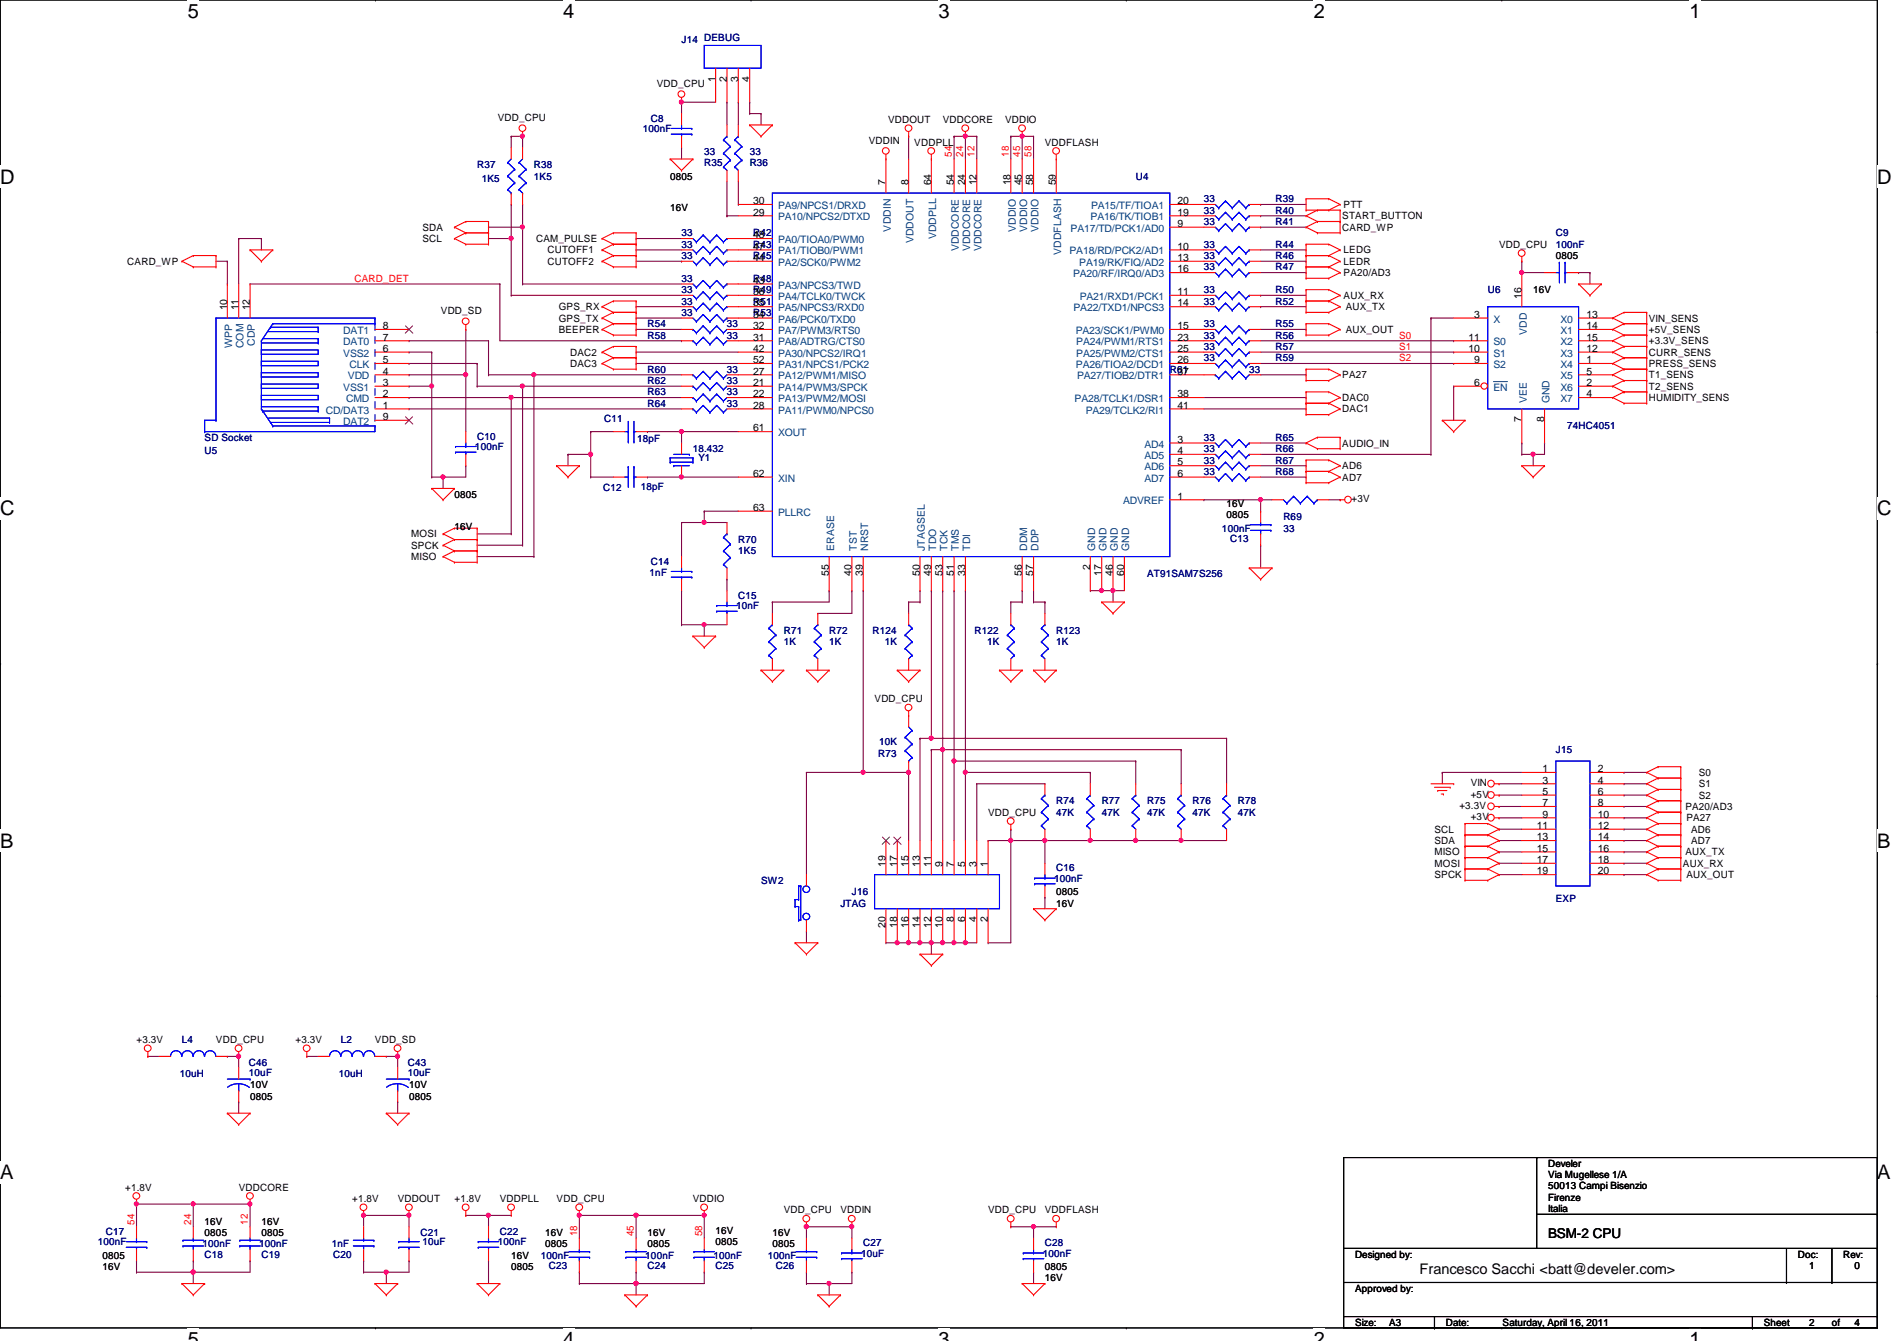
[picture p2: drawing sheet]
<svg xmlns="http://www.w3.org/2000/svg" width="297mm" height="210mm" viewBox="0 0 297 210" stroke-linecap="round" stroke-linejoin="round" font-family="sans-serif">
<defs><g id="words">
<g font-size="3.1">
<text x="29.4" y="2.8">5</text>
<text x="88.2" y="2.8">4</text>
<text x="147" y="2.8">3</text>
<text x="205.7" y="2.8">2</text>
<text x="264.5" y="2.8">1</text>
<text x="0" y="28.7">D</text>
<text x="294" y="28.7">D</text>
<text x="0" y="80.7">C</text>
<text x="294" y="80.7">C</text>
<text x="0" y="132.7">B</text>
<text x="294" y="132.7">B</text>
<text x="0" y="184.6">A</text>
<text x="294" y="184.6">A</text>
<text x="29.4" y="210.7">5</text>
<text x="88.2" y="210.7">4</text>
<text x="147" y="210.7">3</text>
<text x="205.7" y="210.7">2</text>
<text x="264.5" y="210.7">1</text>
</g>
<text font-size="2.3" x="222.3" y="199.4">Francesco Sacchi &lt;batt@develer.com&gt;</text>
<text font-size="2.1" x="242.4" y="193.8">BSM-2 CPU</text>
<g font-size="1.6" fill="#000080">
<text x="106.7" y="6.8">J14 DEBUG</text>
<text x="100.7" y="20.7">100nF</text>
<text x="101.9" y="19">C8</text>
<text x="74.7" y="26.3">R37</text>
<text x="75.4" y="28.4">1K5</text>
<text x="83.6" y="26.3">R38</text>
<text x="83.6" y="28.1">1K5</text>
<text x="110.3" y="26">R35</text>
<text x="110.3" y="24.2">33</text>
<text x="117.4" y="26">R36</text>
<text x="117.4" y="24.2">33</text>
<text x="177.8" y="28.1">U4</text>
<text x="188.5" y="31.7">33</text>
<text x="188.5" y="33.4">33</text>
<text x="188.5" y="35.2">33</text>
<text x="199.7" y="31.7">R39</text>
<text x="199.7" y="33.4">R40</text>
<text x="199.7" y="35.2">R41</text>
<text x="106.7" y="37">33</text>
<text x="106.7" y="38.8">33</text>
<text x="106.7" y="40.6">33</text>
<text x="117.9" y="37">R42</text>
<text x="117.9" y="38.8">R43</text>
<text x="117.9" y="40.6">R45</text>
<text x="188.5" y="40.6">33</text>
<text x="188.5" y="38.8">33</text>
<text x="199.7" y="40.6">R46</text>
<text x="199.7" y="38.8">R44</text>
<text x="243.6" y="37">C9</text>
<text x="243.6" y="38.8">100nF</text>
<text x="106.7" y="47.7">33</text>
<text x="106.7" y="45.9">33</text>
<text x="106.7" y="44.1">33</text>
<text x="117.9" y="47.7">R51</text>
<text x="117.9" y="45.9">R49</text>
<text x="117.9" y="44.1">R48</text>
<text x="188.5" y="47.7">33</text>
<text x="188.5" y="45.9">33</text>
<text x="188.5" y="42.3">33</text>
<text x="199.7" y="47.7">R52</text>
<text x="199.7" y="45.9">R50</text>
<text x="199.7" y="42.3">R47</text>
<text x="233" y="45.9">U6</text>
<text x="101.4" y="53">R58</text>
<text x="101.4" y="51.2">R54</text>
<text x="106.7" y="49.4">33</text>
<text x="113.8" y="53">33</text>
<text x="113.8" y="51.2">33</text>
<text x="117.9" y="49.4">R53</text>
<text x="188.5" y="53">33</text>
<text x="188.5" y="51.2">33</text>
<text x="199.7" y="53">R56</text>
<text x="199.7" y="51.2">R55</text>
<text x="101.4" y="58.3">R60</text>
<text x="113.8" y="58.3">33</text>
<text x="183.2" y="58.3">R61</text>
<text x="188.5" y="56.6">33</text>
<text x="188.5" y="54.8">33</text>
<text x="195.6" y="58.3">33</text>
<text x="199.7" y="56.6">R59</text>
<text x="199.7" y="54.8">R57</text>
<text x="94.6" y="66">C11</text>
<text x="101.4" y="60.1">R62</text>
<text x="101.4" y="63.7">R64</text>
<text x="101.4" y="61.9">R63</text>
<text x="113.8" y="60.1">33</text>
<text x="113.8" y="63.7">33</text>
<text x="113.8" y="61.9">33</text>
<text x="32" y="71.1">U5</text>
<text x="32" y="69">SD Socket</text>
<text x="74.4" y="70.4">100nF</text>
<text x="74.7" y="68.8">C10</text>
<text x="99.8" y="69.2">18pF</text>
<text x="108.5" y="70.8">18.432</text>
<text x="188.5" y="69">33</text>
<text x="188.5" y="70.8">33</text>
<text x="199.7" y="69">R65</text>
<text x="199.7" y="70.8">R66</text>
<text x="245.4" y="67.2">74HC4051</text>
<text x="94.4" y="76.8">C12</text>
<text x="100.3" y="76.7">18pF</text>
<text x="109.4" y="72.2">Y1</text>
<text x="188.5" y="72.6">33</text>
<text x="188.5" y="74.3">33</text>
<text x="199.7" y="72.6">R67</text>
<text x="199.7" y="74.3">R68</text>
<text x="191.3" y="83.2">100nF</text>
<text x="201" y="81.4">R69</text>
<text x="201" y="83.2">33</text>
<text x="101.9" y="88.4">C14</text>
<text x="115.6" y="85">R70</text>
<text x="115.6" y="86.8">1K5</text>
<text x="192.6" y="84.8">C13</text>
<text x="101.7" y="90.2">1nF</text>
<text x="115.3" y="95.3">10nF</text>
<text x="115.6" y="93.7">C15</text>
<text x="179.6" y="90.3">AT91SAM7S256</text>
<text x="122.7" y="99.2">R71</text>
<text x="122.7" y="101">1K</text>
<text x="129.8" y="99.2">R72</text>
<text x="129.8" y="101">1K</text>
<text x="136.6" y="99.2">R124</text>
<text x="138.6" y="101">1K</text>
<text x="152.6" y="99.2">R122</text>
<text x="154.6" y="101">1K</text>
<text x="165.4" y="99.2">R123</text>
<text x="165.4" y="101">1K</text>
<text x="137.5" y="118.4">R73</text>
<text x="137.7" y="116.7">10K</text>
<text x="243.6" y="117.9">J15</text>
<text x="165.4" y="125.9">R74</text>
<text x="172.5" y="125.9">R77</text>
<text x="179.6" y="125.9">R75</text>
<text x="186.7" y="125.9">R76</text>
<text x="193.8" y="125.9">R78</text>
<text x="165.4" y="127.7">47K</text>
<text x="172.5" y="127.7">47K</text>
<text x="179.6" y="127.7">47K</text>
<text x="186.7" y="127.7">47K</text>
<text x="193.8" y="127.7">47K</text>
<text x="165.4" y="136.4">C16</text>
<text x="119.2" y="138.3">SW2</text>
<text x="131.6" y="141.9">JTAG</text>
<text x="133.4" y="140.1">J16</text>
<text x="165.1" y="138">100nF</text>
<text x="243.6" y="141.2">EXP</text>
<text x="28.5" y="163.2">L4</text>
<text x="39" y="166.8">C46</text>
<text x="53.4" y="163.2">L2</text>
<text x="63.9" y="166.8">C43</text>
<text x="28.1" y="168.6">10uH</text>
<text x="39" y="168.4">10uF</text>
<text x="53" y="168.6">10uH</text>
<text x="63.9" y="168.4">10uF</text>
<text x="15.3" y="194.9">100nF</text>
<text x="16.6" y="193.3">C17</text>
<text x="31.7" y="195.2">100nF</text>
<text x="32" y="196.8">C18</text>
<text x="40.6" y="195.2">100nF</text>
<text x="40.9" y="196.8">C19</text>
<text x="51.9" y="195.2">1nF</text>
<text x="52.2" y="196.8">C20</text>
<text x="65.8" y="193.5">C21</text>
<text x="66.2" y="194.9">10uF</text>
<text x="77.9" y="194.9">100nF</text>
<text x="78.3" y="193.3">C22</text>
<text x="84.7" y="197">100nF</text>
<text x="101" y="197">100nF</text>
<text x="111.7" y="197">100nF</text>
<text x="120.2" y="197">100nF</text>
<text x="134.8" y="196.7">10uF</text>
<text x="135.2" y="195.1">C27</text>
<text x="163.3" y="196.7">100nF</text>
<text x="163.6" y="195.1">C28</text>
<text x="85.9" y="198.6">C23</text>
<text x="101.4" y="198.6">C24</text>
<text x="112.1" y="198.6">C25</text>
<text x="121.5" y="198.6">C26</text>
</g>
<g font-size="1.6">
<text x="102.8" y="13.5">VDD_CPU</text>
<text x="112" y="12.8" transform="rotate(-90 112 12.8)">1</text>
<text x="113.8" y="12.8" transform="rotate(-90 113.8 12.8)">2</text>
<text x="115.6" y="12.8" transform="rotate(-90 115.6 12.8)">3</text>
<text x="117.3" y="12.8" transform="rotate(-90 117.3 12.8)">4</text>
<text x="77.9" y="18.9">VDD_CPU</text>
<text x="136.1" y="22.6">VDDIN</text>
<text x="139.1" y="19.2">VDDOUT</text>
<text x="143.2" y="22.8">VDDPLL</text>
<text x="147.6" y="19.2">VDDCORE</text>
<text x="157.4" y="19.2">VDDIO</text>
<text x="163.6" y="22.8">VDDFLASH</text>
<text x="104.9" y="28.1">0805</text>
<text x="138.7" y="29" transform="rotate(-90 138.7 29)">7</text>
<text x="142.2" y="29" transform="rotate(-90 142.2 29)">8</text>
<text x="145.8" y="29" transform="rotate(-90 145.8 29)">64</text>
<text x="149.3" y="29" transform="rotate(-90 149.3 29)">54</text>
<text x="151.1" y="29" transform="rotate(-90 151.1 29)">24</text>
<text x="152.9" y="29" transform="rotate(-90 152.9 29)">12</text>
<text x="158.2" y="29" transform="rotate(-90 158.2 29)">18</text>
<text x="160" y="29" transform="rotate(-90 160 29)">45</text>
<text x="161.8" y="29" transform="rotate(-90 161.8 29)">58</text>
<text x="165.4" y="29" transform="rotate(-90 165.4 29)">59</text>
<text x="104.9" y="33.1">16V</text>
<text x="117.9" y="32">30</text>
<text x="117.9" y="33.7">29</text>
<text x="184.4" y="35.5">9</text>
<text x="184.4" y="32">20</text>
<text x="184.4" y="33.7">19</text>
<text x="210.2" y="34.3">START_BUTTON</text>
<text x="210.4" y="32.6">PTT</text>
<text x="19.9" y="41.4">CARD_WP</text>
<text x="66.2" y="36.1">SDA</text>
<text x="66.2" y="37.9">SCL</text>
<text x="83.9" y="37.9">CAM_PULSE</text>
<text x="85.7" y="39.7">CUTOFF1</text>
<text x="85.7" y="41.4">CUTOFF2</text>
<text x="117.9" y="37.3">48</text>
<text x="117.9" y="39.1">47</text>
<text x="117.9" y="40.9">44</text>
<text x="184.4" y="39.1">10</text>
<text x="184.4" y="40.9">13</text>
<text x="210.2" y="36.1">CARD_WP</text>
<text x="210.4" y="41.4">LEDR</text>
<text x="210.4" y="39.7">LEDG</text>
<text x="234.7" y="38.8">VDD_CPU</text>
<text x="243.6" y="40.6">0805</text>
<text x="117.9" y="44.4">43</text>
<text x="117.9" y="46.2">36</text>
<text x="117.9" y="48">35</text>
<text x="184.4" y="46.2">11</text>
<text x="184.4" y="48">14</text>
<text x="184.4" y="42.6">16</text>
<text x="210.4" y="46.8">AUX_RX</text>
<text x="210.4" y="43.2">PA20/AD3</text>
<text x="238.2" y="46.8" transform="rotate(-90 238.2 46.8)">16</text>
<text x="240.1" y="45.9">16V</text>
<text x="35.6" y="48.6" transform="rotate(-90 35.6 48.6)">10</text>
<text x="37.3" y="48.6" transform="rotate(-90 37.3 48.6)">11</text>
<text x="39.1" y="48.6" transform="rotate(-90 39.1 48.6)">12</text>
<text x="59.9" y="53.3">7</text>
<text x="59.9" y="51.5">8</text>
<text x="69" y="49.1">VDD_SD</text>
<text x="87.5" y="48.6">GPS_RX</text>
<text x="87.5" y="50.3">GPS_TX</text>
<text x="87.5" y="52.1">BEEPER</text>
<text x="117.9" y="51.5">32</text>
<text x="117.9" y="53.3">31</text>
<text x="117.9" y="49.7">34</text>
<text x="184.4" y="51.5">15</text>
<text x="184.4" y="53.3">23</text>
<text x="210.7" y="48.6">AUX_TX</text>
<text x="210.7" y="52.1">AUX_OUT</text>
<text x="230" y="53.3">11</text>
<text x="230.8" y="49.7">3</text>
<text x="248.4" y="49.7">13</text>
<text x="248.4" y="51.5">14</text>
<text x="248.4" y="53.3">15</text>
<text x="258.2" y="50.3">VIN_SENS</text>
<text x="258.2" y="52.1">+5V_SENS</text>
<text x="258.2" y="53.9">+3.3V_SENS</text>
<text x="59.9" y="58.6">4</text>
<text x="59.9" y="56.9">5</text>
<text x="59.9" y="55.1">6</text>
<text x="89.3" y="57.4">DAC3</text>
<text x="89.3" y="55.7">DAC2</text>
<text x="117.9" y="58.6">27</text>
<text x="117.9" y="55.1">42</text>
<text x="117.9" y="56.9">52</text>
<text x="184.4" y="56.9">26</text>
<text x="184.4" y="55.1">25</text>
<text x="184.4" y="58.6">37</text>
<text x="210.2" y="59.2">PA27</text>
<text x="230" y="55.1">10</text>
<text x="230.8" y="56.9">9</text>
<text x="248.4" y="55.1">12</text>
<text x="248.4" y="56.9">1</text>
<text x="248.4" y="58.6">5</text>
<text x="258.2" y="55.7">CURR_SENS</text>
<text x="258.2" y="57.4">PRESS_SENS</text>
<text x="258.2" y="59.2">T1_SENS</text>
<text x="59.9" y="64">1</text>
<text x="59.9" y="62.2">2</text>
<text x="59.9" y="60.4">3</text>
<text x="59.9" y="65.7">9</text>
<text x="117.9" y="64">28</text>
<text x="117.9" y="62.2">22</text>
<text x="117.9" y="60.4">21</text>
<text x="184.4" y="64">41</text>
<text x="184.4" y="62.2">38</text>
<text x="210.2" y="64.6">DAC1</text>
<text x="210.2" y="62.8">DAC0</text>
<text x="230.8" y="60.4">6</text>
<text x="248.4" y="60.4">2</text>
<text x="248.4" y="62.2">4</text>
<text x="258.2" y="61">T2_SENS</text>
<text x="258.2" y="62.8">HUMIDITY_SENS</text>
<text x="117.9" y="67.5">61</text>
<text x="184.4" y="69.3">3</text>
<text x="184.4" y="71.1">4</text>
<text x="210.2" y="69.9">AUDIO_IN</text>
<text x="238.2" y="66.1" transform="rotate(-90 238.2 66.1)">7</text>
<text x="241.8" y="66.1" transform="rotate(-90 241.8 66.1)">8</text>
<text x="71.2" y="77.9">0805</text>
<text x="117.9" y="74.6">62</text>
<text x="184.4" y="72.9">5</text>
<text x="184.4" y="74.6">6</text>
<text x="210.2" y="73.4">AD6</text>
<text x="210.2" y="75.2">AD7</text>
<text x="71.2" y="82.9">16V</text>
<text x="117.9" y="80">63</text>
<text x="184.4" y="78.2">1</text>
<text x="192.1" y="81.1">0805</text>
<text x="192.1" y="79.3">16V</text>
<text x="211.6" y="78.6">+3V</text>
<text x="64.4" y="84.1">MOSI</text>
<text x="64.4" y="85.9">SPCK</text>
<text x="64.4" y="87.7">MISO</text>
<text x="170.7" y="89.2" transform="rotate(-90 170.7 89.2)">2</text>
<text x="129.8" y="90.1" transform="rotate(-90 129.8 90.1)">55</text>
<text x="133.3" y="90.1" transform="rotate(-90 133.3 90.1)">40</text>
<text x="135.1" y="90.1" transform="rotate(-90 135.1 90.1)">39</text>
<text x="144" y="90.1" transform="rotate(-90 144 90.1)">50</text>
<text x="145.8" y="90.1" transform="rotate(-90 145.8 90.1)">49</text>
<text x="147.6" y="90.1" transform="rotate(-90 147.6 90.1)">53</text>
<text x="149.3" y="90.1" transform="rotate(-90 149.3 90.1)">51</text>
<text x="151.1" y="90.1" transform="rotate(-90 151.1 90.1)">33</text>
<text x="160" y="90.1" transform="rotate(-90 160 90.1)">56</text>
<text x="161.8" y="90.1" transform="rotate(-90 161.8 90.1)">57</text>
<text x="172.5" y="90.1" transform="rotate(-90 172.5 90.1)">17</text>
<text x="174.2" y="90.1" transform="rotate(-90 174.2 90.1)">46</text>
<text x="176" y="90.1" transform="rotate(-90 176 90.1)">60</text>
<text x="136.9" y="109.9">VDD_CPU</text>
<text x="230.3" y="124.8">+5V</text>
<text x="230.3" y="123.1">VIN</text>
<text x="241.5" y="120.9">1</text>
<text x="241.5" y="122.6">3</text>
<text x="241.5" y="124.4">5</text>
<text x="250.2" y="120.9">2</text>
<text x="250.2" y="122.6">4</text>
<text x="250.2" y="124.4">6</text>
<text x="266" y="121.5">S0</text>
<text x="266" y="123.2">S1</text>
<text x="266" y="125">S2</text>
<text x="154.7" y="127.7">VDD_CPU</text>
<text x="224.6" y="130.3">SCL</text>
<text x="228.5" y="126.6">+3.3V</text>
<text x="230.3" y="128.4">+3V</text>
<text x="240.6" y="129.8">11</text>
<text x="240.6" y="131.5">13</text>
<text x="241.5" y="126.2">7</text>
<text x="241.5" y="128">9</text>
<text x="250.2" y="126.2">8</text>
<text x="250.2" y="128">10</text>
<text x="250.2" y="129.8">12</text>
<text x="250.2" y="131.5">14</text>
<text x="263.9" y="126.8">PA20/AD3</text>
<text x="264.1" y="128.6">PA27</text>
<text x="264.8" y="130.3">AD6</text>
<text x="138.7" y="135.7" transform="rotate(-90 138.7 135.7)">19</text>
<text x="140.5" y="135.7" transform="rotate(-90 140.5 135.7)">17</text>
<text x="142.2" y="135.7" transform="rotate(-90 142.2 135.7)">15</text>
<text x="144" y="135.7" transform="rotate(-90 144 135.7)">13</text>
<text x="145.8" y="135.7" transform="rotate(-90 145.8 135.7)">11</text>
<text x="147.6" y="135.7" transform="rotate(-90 147.6 135.7)">9</text>
<text x="149.3" y="135.7" transform="rotate(-90 149.3 135.7)">7</text>
<text x="151.1" y="135.7" transform="rotate(-90 151.1 135.7)">5</text>
<text x="152.9" y="135.7" transform="rotate(-90 152.9 135.7)">3</text>
<text x="154.7" y="135.7" transform="rotate(-90 154.7 135.7)">1</text>
<text x="224.6" y="137.5">SPCK</text>
<text x="224.6" y="132.1">SDA</text>
<text x="224.6" y="133.9">MISO</text>
<text x="224.6" y="135.7">MOSI</text>
<text x="240.6" y="133.3">15</text>
<text x="240.6" y="135.1">17</text>
<text x="240.6" y="136.9">19</text>
<text x="250.2" y="133.3">16</text>
<text x="250.2" y="135.1">18</text>
<text x="250.2" y="136.9">20</text>
<text x="263.5" y="135.7">AUX_RX</text>
<text x="263.9" y="133.9">AUX_TX</text>
<text x="264.1" y="137.5">AUX_OUT</text>
<text x="264.8" y="132.1">AD7</text>
<text x="165.4" y="140.1">0805</text>
<text x="165.4" y="141.9">16V</text>
<text x="138.7" y="145.2" transform="rotate(-90 138.7 145.2)">20</text>
<text x="140.5" y="145.2" transform="rotate(-90 140.5 145.2)">18</text>
<text x="142.2" y="145.2" transform="rotate(-90 142.2 145.2)">16</text>
<text x="144" y="145.2" transform="rotate(-90 144 145.2)">14</text>
<text x="145.8" y="145.2" transform="rotate(-90 145.8 145.2)">12</text>
<text x="147.6" y="145.2" transform="rotate(-90 147.6 145.2)">10</text>
<text x="149.3" y="144.4" transform="rotate(-90 149.3 144.4)">8</text>
<text x="151.1" y="144.4" transform="rotate(-90 151.1 144.4)">6</text>
<text x="152.9" y="144.4" transform="rotate(-90 152.9 144.4)">4</text>
<text x="154.7" y="144.4" transform="rotate(-90 154.7 144.4)">2</text>
<text x="21.4" y="163.2">+3.3V</text>
<text x="33.8" y="163.2">VDD_CPU</text>
<text x="46.3" y="163.2">+3.3V</text>
<text x="58.7" y="163.2">VDD_SD</text>
<text x="39.2" y="170.3">10V</text>
<text x="39.2" y="172.1">0805</text>
<text x="64" y="170.3">10V</text>
<text x="64" y="172.1">0805</text>
<text x="242.4" y="184.4">Via Mugellese 1/A</text>
<text x="242.4" y="182.6">Develer</text>
<text x="19.6" y="186.4">+1.8V</text>
<text x="32" y="191.7">16V</text>
<text x="37.4" y="186.4">VDDCORE</text>
<text x="40.9" y="191.7">16V</text>
<text x="55.2" y="188.1">+1.8V</text>
<text x="62.3" y="188.1">VDDOUT</text>
<text x="71.2" y="188.1">+1.8V</text>
<text x="78.3" y="188.1">VDDPLL</text>
<text x="87.2" y="188.1">VDD_CPU</text>
<text x="108.5" y="188.1">VDDIO</text>
<text x="122.7" y="189.9">VDD_CPU</text>
<text x="131.6" y="189.9">VDDIN</text>
<text x="154.7" y="189.9">VDD_CPU</text>
<text x="163.6" y="189.9">VDDFLASH</text>
<text x="242.4" y="186.2">50013 Campi Bisenzio</text>
<text x="242.4" y="188">Firenze</text>
<text x="242.4" y="189.7">Italia</text>
<text x="16" y="197">0805</text>
<text x="32" y="193.5">0805</text>
<text x="40.9" y="193.5">0805</text>
<text x="80" y="197">16V</text>
<text x="85.4" y="195.2">0805</text>
<text x="85.4" y="193.5">16V</text>
<text x="101.4" y="195.2">0805</text>
<text x="101.4" y="193.5">16V</text>
<text x="112.1" y="194.9">0805</text>
<text x="112.1" y="193.1">16V</text>
<text x="120.9" y="195.2">0805</text>
<text x="120.9" y="193.5">16V</text>
<text x="212.2" y="196.8">Designed by:</text>
<text x="281.5" y="196.8">Doc:</text>
<text x="288.6" y="196.8">Rev:</text>
<text x="16" y="198.8">16V</text>
<text x="80" y="198.8">0805</text>
<text x="163.6" y="198.8">0805</text>
<text x="163.6" y="200.6">16V</text>
<text x="212.2" y="202.2">Approved by:</text>
<text x="283.3" y="198.6">1</text>
<text x="290.4" y="198.6">0</text>
<text x="212.2" y="207.5">Size:</text>
<text x="217.5" y="207.5">A3</text>
<text x="226.4" y="207.5">Date:</text>
<text x="235.3" y="207.5">Saturday, April 16, 2011</text>
<text x="276.2" y="207.5">Sheet</text>
<text x="283.3" y="207.5">2</text>
<text x="286.8" y="207.5">of</text>
<text x="290.4" y="207.5">4</text>
</g>
<g font-size="1.6" fill="#f00">
<text x="149.1" y="24.6" transform="rotate(-90 149.1 24.6)">54</text>
<text x="150.8" y="24.6" transform="rotate(-90 150.8 24.6)">24</text>
<text x="152.6" y="24.6" transform="rotate(-90 152.6 24.6)">12</text>
<text x="157.9" y="24.6" transform="rotate(-90 157.9 24.6)">18</text>
<text x="159.7" y="24.6" transform="rotate(-90 159.7 24.6)">45</text>
<text x="161.5" y="24.6" transform="rotate(-90 161.5 24.6)">58</text>
<text x="55.5" y="44.1">CARD_DET</text>
<text x="219.1" y="53">S0</text>
<text x="219.1" y="54.8">S1</text>
<text x="219.1" y="56.6">S2</text>
<text x="21" y="191.7" transform="rotate(-90 21 191.7)">54</text>
<text x="29.9" y="191.7" transform="rotate(-90 29.9 191.7)">24</text>
<text x="38.8" y="191.7" transform="rotate(-90 38.8 191.7)">12</text>
<text x="90.4" y="193.5" transform="rotate(-90 90.4 193.5)">18</text>
<text x="99.3" y="193.5" transform="rotate(-90 99.3 193.5)">45</text>
<text x="109.9" y="193.5" transform="rotate(-90 109.9 193.5)">58</text>
</g>
<g font-size="1.6" fill="#004080">
<text x="121.8" y="32.7">PA9/NPCS1/DRXD</text>
<text x="121.8" y="34.5">PA10/NPCS2/DTXD</text>
<text x="170.8" y="34.5">PA16/TK/TIOB1</text>
<text x="170.9" y="32.7">PA15/TF/TIOA1</text>
<text x="121.8" y="38.1">PA0/TIOA0/PWM0</text>
<text x="121.8" y="39.8">PA1/TIOB0/PWM1</text>
<text x="121.8" y="41.6">PA2/SCK0/PWM2</text>
<text x="139.5" y="36.2" transform="rotate(-90 139.5 36.2)">VDDIN</text>
<text x="143" y="38.1" transform="rotate(-90 143 38.1)">VDDOUT</text>
<text x="146.6" y="37.5" transform="rotate(-90 146.6 37.5)">VDDPLL</text>
<text x="150.2" y="39.3" transform="rotate(-90 150.2 39.3)">VDDCORE</text>
<text x="151.9" y="39.3" transform="rotate(-90 151.9 39.3)">VDDCORE</text>
<text x="153.7" y="39.3" transform="rotate(-90 153.7 39.3)">VDDCORE</text>
<text x="159" y="36.3" transform="rotate(-90 159 36.3)">VDDIO</text>
<text x="160.8" y="36.3" transform="rotate(-90 160.8 36.3)">VDDIO</text>
<text x="162.6" y="36.3" transform="rotate(-90 162.6 36.3)">VDDIO</text>
<text x="166.2" y="39.9" transform="rotate(-90 166.2 39.9)">VDDFLASH</text>
<text x="167.5" y="39.8">PA18/RD/PCK2/AD1</text>
<text x="167.6" y="36.3">PA17/TD/PCK1/AD0</text>
<text x="169" y="41.6">PA19/RK/FIQ/AD2</text>
<text x="121.8" y="45.2">PA3/NPCS3/TWD</text>
<text x="121.8" y="46.9">PA4/TCLK0/TWCK</text>
<text x="168" y="43.4">PA20/RF/IRQ0/AD3</text>
<text x="169.1" y="46.9">PA21/RXD1/PCK1</text>
<text x="53.8" y="52.3">DAT1</text>
<text x="121.8" y="52.3">PA7/PWM3/RTS0</text>
<text x="121.8" y="48.7">PA5/NPCS3/RXD0</text>
<text x="121.8" y="50.5">PA6/PCK0/TXD0</text>
<text x="168.1" y="48.7">PA22/TXD1/NPCS3</text>
<text x="168.4" y="52.3">PA23/SCK1/PWM0</text>
<text x="233.8" y="50.5">X</text>
<text x="239.1" y="52.4" transform="rotate(-90 239.1 52.4)">VDD</text>
<text x="244.3" y="50.5">X0</text>
<text x="244.3" y="52.3">X1</text>
<text x="36.4" y="54.4" transform="rotate(-90 36.4 54.4)">WPP</text>
<text x="38.1" y="54.5" transform="rotate(-90 38.1 54.5)">COM</text>
<text x="39.9" y="54.1" transform="rotate(-90 39.9 54.1)">CDP</text>
<text x="53.8" y="55.8">VSS2</text>
<text x="53.8" y="54.1">DAT0</text>
<text x="54.5" y="59.4">VDD</text>
<text x="54.7" y="57.6">CLK</text>
<text x="121.8" y="54.1">PA8/ADTRG/CTS0</text>
<text x="121.8" y="59.4">PA12/PWM1/MISO</text>
<text x="121.8" y="55.8">PA30/NPCS2/IRQ1</text>
<text x="121.8" y="57.6">PA31/NPCS1/PCK2</text>
<text x="168.5" y="57.6">PA26/TIOA2/DCD1</text>
<text x="168.5" y="55.8">PA25/PWM2/CTS1</text>
<text x="168.5" y="54.1">PA24/PWM1/RTS1</text>
<text x="168.7" y="59.4">PA27/TIOB2/DTR1</text>
<text x="233.8" y="54.1">S0</text>
<text x="233.8" y="55.8">S1</text>
<text x="233.8" y="57.6">S2</text>
<text x="244.3" y="54.1">X2</text>
<text x="244.3" y="55.8">X3</text>
<text x="244.3" y="57.6">X4</text>
<text x="244.3" y="59.4">X5</text>
<text x="51" y="64.7">CD/DAT3</text>
<text x="53.8" y="61.2">VSS1</text>
<text x="54.2" y="62.9">CMD</text>
<text x="121.8" y="64.7">PA11/PWM0/NPCS0</text>
<text x="121.8" y="62.9">PA13/PWM2/MOSI</text>
<text x="121.8" y="61.2">PA14/PWM3/SPCK</text>
<text x="168.3" y="62.9">PA28/TCLK1/DSR1</text>
<text x="170" y="64.7">PA29/TCLK2/RI1</text>
<text x="233.8" y="61.2">EN</text>
<text x="239.1" y="63.1" transform="rotate(-90 239.1 63.1)">VEE</text>
<text x="242.6" y="63.1" transform="rotate(-90 242.6 63.1)">GND</text>
<text x="244.3" y="61.2">X6</text>
<text x="244.3" y="62.9">X7</text>
<text x="53.8" y="66.5">DAT2</text>
<text x="121.8" y="68.3">XOUT</text>
<text x="179.2" y="70.1">AD4</text>
<text x="179.2" y="71.8">AD5</text>
<text x="121.8" y="75.4">XIN</text>
<text x="179.2" y="73.6">AD6</text>
<text x="179.2" y="75.4">AD7</text>
<text x="121.8" y="80.7">PLLRC</text>
<text x="175.8" y="79">ADVREF</text>
<text x="130.6" y="86.2" transform="rotate(-90 130.6 86.2)">ERASE</text>
<text x="134.2" y="86.2" transform="rotate(-90 134.2 86.2)">TST</text>
<text x="135.9" y="86.2" transform="rotate(-90 135.9 86.2)">NRST</text>
<text x="144.8" y="86.2" transform="rotate(-90 144.8 86.2)">JTAGSEL</text>
<text x="146.6" y="86.2" transform="rotate(-90 146.6 86.2)">TDO</text>
<text x="148.4" y="86.2" transform="rotate(-90 148.4 86.2)">TCK</text>
<text x="150.2" y="86.2" transform="rotate(-90 150.2 86.2)">TMS</text>
<text x="151.9" y="86.2" transform="rotate(-90 151.9 86.2)">TDI</text>
<text x="160.8" y="86.2" transform="rotate(-90 160.8 86.2)">DDM</text>
<text x="162.6" y="86.2" transform="rotate(-90 162.6 86.2)">DDP</text>
<text x="171.5" y="86.2" transform="rotate(-90 171.5 86.2)">GND</text>
<text x="173.3" y="86.2" transform="rotate(-90 173.3 86.2)">GND</text>
<text x="175" y="86.2" transform="rotate(-90 175 86.2)">GND</text>
<text x="176.8" y="86.2" transform="rotate(-90 176.8 86.2)">GND</text>
</g>
</g></defs>
<path d="M0 0h294v207.9h-294z" fill="none" stroke="#000" stroke-width=".17"/>
<g fill="#fff">
<path d="M29.4 0h1.8v3.5h-1.8z"/>
<path d="M29.4 207.9h1.8v2h-1.8z"/>
</g>
<path d="M58.8 0h.1M58.8 207.9h.1" fill="none" stroke="#000" stroke-width=".17"/>
<g fill="#fff">
<path d="M88.2 0h1.7v3.5h-1.7z"/>
<path d="M88.2 207.9h1.7v2h-1.7z"/>
</g>
<path d="M117.6 0h.1M117.6 207.9h.1" fill="none" stroke="#000" stroke-width=".17"/>
<g fill="#fff">
<path d="M147 0h1.7v3.5h-1.7z"/>
<path d="M147 207.9h1.7v2h-1.7z"/>
</g>
<path d="M176.4 0h.1M176.4 207.9h.1" fill="none" stroke="#000" stroke-width=".17"/>
<g fill="#fff">
<path d="M205.7 0h1.8v3.5h-1.8z"/>
<path d="M205.7 207.9h1.8v2h-1.8z"/>
</g>
<path d="M235.2 0h.1M235.2 207.9h.1" fill="none" stroke="#000" stroke-width=".17"/>
<g fill="#fff">
<path d="M264.5 0h1.8v3.5h-1.8z"/>
<path d="M264.5 207.9h1.8v2h-1.8z"/>
<path d="M0 26h2.3v3.4h-2.3z"/>
<path d="M294 26h2.2v3.4h-2.2z"/>
<path d="M0 77.9h2.3v3.5h-2.3z"/>
<path d="M294 77.9h2.2v3.5h-2.2z"/>
</g>
<path d="M0 51.9h.1M294 51.9h.1" fill="none" stroke="#000" stroke-width=".17"/>
<g fill="#fff">
<path d="M0 129.9h2.1v3.4h-2.1z"/>
<path d="M294 129.9h2v3.4h-2z"/>
</g>
<path d="M0 103.9h.1M294 103.9h.1" fill="none" stroke="#000" stroke-width=".17"/>
<path d="M0 103.9h.1M294 103.9h.1" fill="none" stroke="#000" stroke-width=".16"/>
<g fill="#fff">
<path d="M0 181.8h2.1v3.5h-2.1z"/>
<path d="M294 181.8h2v3.5h-2z"/>
</g>
<path d="M0 155.9h.1M294 155.9h.1" fill="none" stroke="#000" stroke-width=".17"/>
<path d="M72.9 51.6h.1M72.9 51.6v7.1M161.8 192h.1M161.8 192h3.6" fill="none" stroke="#800040" stroke-width=".17"/>
<circle cx="161.8" cy="192" r=".32" fill="#f0f"/>
<circle cx="161.8" cy="192" r=".32" fill="none" stroke="#f0f" stroke-width=".17"/>
<path d="M106.7 67.6h.1M106.7 67.6v1.7M149.4 147.6h.1M149.4 147.6h1.8" fill="none" stroke="#800040" stroke-width=".17"/>
<circle cx="149.4" cy="147.5" r=".32" fill="#f0f"/>
<circle cx="149.4" cy="147.5" r=".32" fill="none" stroke="#f0f" stroke-width=".17"/>
<path d="M88.9 71.1h.1M88.9 71.1v1.8M163.6 131.6h.1M163.6 131.6h7.1" fill="none" stroke="#800040" stroke-width=".17"/>
<circle cx="163.6" cy="131.5" r=".32" fill="#f0f"/>
<circle cx="163.6" cy="131.5" r=".32" fill="none" stroke="#f0f" stroke-width=".17"/>
<path d="M170.7 131.6h.1M170.7 131.6h7.1" fill="none" stroke="#800040" stroke-width=".17"/>
<circle cx="170.7" cy="131.5" r=".32" fill="#f0f"/>
<circle cx="170.7" cy="131.5" r=".32" fill="none" stroke="#f0f" stroke-width=".17"/>
<path d="M177.8 131.6h.1M177.8 131.6h7.2" fill="none" stroke="#800040" stroke-width=".17"/>
<circle cx="177.8" cy="131.5" r=".32" fill="#f0f"/>
<circle cx="177.8" cy="131.5" r=".32" fill="none" stroke="#f0f" stroke-width=".17"/>
<path d="M158.3 131.6h.1M158.3 131.6h5.3M185 131.6h.1M185 131.6h7.1" fill="none" stroke="#800040" stroke-width=".17"/>
<circle cx="184.9" cy="131.5" r=".32" fill="#f0f"/>
<circle cx="184.9" cy="131.5" r=".32" fill="none" stroke="#f0f" stroke-width=".17"/>
<path d="M88.9 71.1h.1M92.5 67.6h.1M92.5 67.6v3.5h-3.6M76.5 190.2h.1M76.5 190.2h3.5" fill="none" stroke="#800040" stroke-width=".17"/>
<circle cx="76.5" cy="190.2" r=".32" fill="#f0f"/>
<circle cx="76.5" cy="190.2" r=".32" fill="none" stroke="#f0f" stroke-width=".17"/>
<path d="M64 56.9h.1M64 56.9h10.7M74.7 56.9h.1M74.7 56.9v3.6M152.9 122.7h.1M152.9 122.7v8.9M126.3 192h.1M126.3 192h7.1" fill="none" stroke="#800040" stroke-width=".17"/>
<circle cx="133.4" cy="192" r=".32" fill="#f0f"/>
<circle cx="133.4" cy="192" r=".32" fill="none" stroke="#f0f" stroke-width=".17"/>
<circle cx="126.3" cy="192" r=".32" fill="#f0f"/>
<circle cx="126.3" cy="192" r=".32" fill="none" stroke="#f0f" stroke-width=".17"/>
<path d="M64 53.3h.1M64 53.3h12.5M76.5 53.3h.1M76.5 53.3v5.4M83.6 58.7h.1M83.6 58.7h23.1M152.9 122.7h10.7M163.6 122.7h.1M126.3 192h.1M126.3 192v1.8" fill="none" stroke="#800040" stroke-width=".17"/>
<circle cx="126.3" cy="192" r=".32" fill="#f0f"/>
<circle cx="126.3" cy="192" r=".32" fill="none" stroke="#f0f" stroke-width=".17"/>
<path d="M92.5 74.7h.1M92.5 74.7h3.6M151.2 120.9h.1M151.2 120.9h19.5M170.7 120.9h.1M170.7 120.9v1.8M126.3 199.1h.1M126.3 199.1v1.8" fill="none" stroke="#800040" stroke-width=".17"/>
<circle cx="151.1" cy="120.9" r=".32" fill="#f0f"/>
<circle cx="151.1" cy="120.9" r=".32" fill="none" stroke="#f0f" stroke-width=".17"/>
<path d="M106.7 67.6h.1M106.7 67.6h8.9M72.9 190.2h.1M72.9 190.2h3.6M76.5 190.2h.1M76.5 190.2v1.8" fill="none" stroke="#800040" stroke-width=".17"/>
<circle cx="106.7" cy="67.5" r=".32" fill="#f0f"/>
<circle cx="106.7" cy="67.5" r=".32" fill="none" stroke="#f0f" stroke-width=".17"/>
<path d="M106.7 74.7h.1M106.7 74.7h8.9M151.2 120.9h.1M151.2 120.9v10.7M76.5 197.4h.1M76.5 197.4v3.5" fill="none" stroke="#800040" stroke-width=".17"/>
<circle cx="106.7" cy="74.6" r=".32" fill="#f0f"/>
<circle cx="106.7" cy="74.6" r=".32" fill="none" stroke="#f0f" stroke-width=".17"/>
<path d="M119.2 17.8h.1M119.2 17.8v1.8M67.6 60.5h.1M67.6 60.5v14.2M151.2 92.5h.1M151.2 92.5v28.4M90.7 190.2h.1M90.7 190.2v3.6M161.8 199.1h.1M161.8 192h.1M161.8 192v1.8M161.8 199.1v1.8" fill="none" stroke="#800040" stroke-width=".17"/>
<circle cx="67.6" cy="60.4" r=".32" fill="#f0f"/>
<circle cx="67.6" cy="60.4" r=".32" fill="none" stroke="#f0f" stroke-width=".17"/>
<g fill="none" stroke="#800040" stroke-width=".17">
<path d="M142.3 21.3h.1M142.3 21.3v3.6M149.4 92.5h.1M149.4 92.5v39.1M149.4 119.1h.1M149.4 119.1h28.4M126.3 120.9h.1M126.3 120.9h8.9M99.6 199.1h.1M99.6 199.1v1.8M110.3 199.1h.1M110.3 199.1v1.8"/>
<path d="M133.4 192h.1M133.4 192v1.8"/>
</g>
<circle cx="149.4" cy="119.1" r=".32" fill="#f0f"/>
<circle cx="149.4" cy="119.1" r=".32" fill="none" stroke="#f0f" stroke-width=".17"/>
<path d="M177.8 119.1h.1M177.8 119.1v3.6M129.8 200.9h.1M129.8 200.9h3.6" fill="none" stroke="#800040" stroke-width=".17"/>
<circle cx="129.8" cy="200.9" r=".32" fill="#f0f"/>
<circle cx="129.8" cy="200.9" r=".32" fill="none" stroke="#f0f" stroke-width=".17"/>
<path d="M147.6 117.3h.1M147.6 117.3v14.3M147.6 117.3h37.4M185 117.3h.1M185 117.3v5.4M90.7 199.1h.1M90.7 199.1v1.8M133.4 199.1h.1M133.4 199.1v1.8" fill="none" stroke="#800040" stroke-width=".17"/>
<circle cx="147.6" cy="117.3" r=".32" fill="#f0f"/>
<circle cx="147.6" cy="117.3" r=".32" fill="none" stroke="#f0f" stroke-width=".17"/>
<path d="M151.2 21.3h.1M151.2 21.3v3.6" fill="none" stroke="#800040" stroke-width=".17"/>
<circle cx="151.1" cy="21.3" r=".32" fill="#f0f"/>
<circle cx="151.1" cy="21.3" r=".32" fill="none" stroke="#f0f" stroke-width=".17"/>
<path d="M72.9 58.7h.1M72.9 58.7v8.9" fill="none" stroke="#800040" stroke-width=".17"/>
<circle cx="72.9" cy="58.6" r=".32" fill="#f0f"/>
<circle cx="72.9" cy="58.6" r=".32" fill="none" stroke="#f0f" stroke-width=".17"/>
<path d="M69.4 74.7h.1M69.4 74.7h3.5" fill="none" stroke="#800040" stroke-width=".17"/>
<circle cx="69.4" cy="74.6" r=".32" fill="#f0f"/>
<circle cx="69.4" cy="74.6" r=".32" fill="none" stroke="#f0f" stroke-width=".17"/>
<g fill="none" stroke="#800040" stroke-width=".17">
<path d="M151.2 21.3h.1M151.2 21.3h1.7M78.3 44.4h.1M78.3 44.4v8.9M72.9 72.9h.1M72.9 72.9v1.8M145.8 92.5h.1M145.8 92.5v23.1M144.1 115.6h.1M144.1 115.6v16M145.8 117.3h.1M145.8 115.6h.1"/>
<path d="M145.8 117.3v14.3M145.8 115.6h46.3"/>
</g>
<circle cx="145.8" cy="115.5" r=".32" fill="#f0f"/>
<circle cx="145.8" cy="115.5" r=".32" fill="none" stroke="#f0f" stroke-width=".17"/>
<g fill="none" stroke="#800040" stroke-width=".17">
<path d="M37.4 37.3h.1M37.4 37.3v7.1M149.4 21.3h.1M149.4 21.3v3.6M152.9 21.3h.1M152.9 21.3v3.6M39.2 44.4h.1M39.2 44.4h39.1M106.7 81.8h.1M106.7 92.5h.1M106.7 81.8h3.6M106.7 81.8v5.3"/>
<path d="M106.7 92.5v5.3M135.2 92.5h.1M135.2 92.5v28.4M192.1 115.6h.1M192.1 115.6v7.1M126.3 145.8h.1M126.3 145.8v1.8M39.2 188.5h.1M39.2 188.5v3.5M99.6 190.2h.1M99.6 190.2v3.6M110.3 190.2h.1"/>
<path d="M110.3 190.2v3.6"/>
</g>
<circle cx="135.1" cy="120.9" r=".32" fill="#f0f"/>
<circle cx="135.1" cy="120.9" r=".32" fill="none" stroke="#f0f" stroke-width=".17"/>
<path d="M160.1 21.3h.1M160.1 21.3v3.6M113.8 90.7h.1M113.8 90.7v1.8M142.3 120.9h.1M142.3 120.9v10.7" fill="none" stroke="#800040" stroke-width=".17"/>
<circle cx="142.3" cy="120.9" r=".32" fill="#f0f"/>
<circle cx="142.3" cy="120.9" r=".32" fill="none" stroke="#f0f" stroke-width=".17"/>
<path d="M126.3 120.9h.1M126.3 120.9v16M135.2 120.9h.1M135.2 120.9h7.1M99.6 190.2h.1M99.6 190.2h10.7" fill="none" stroke="#800040" stroke-width=".17"/>
<circle cx="110.3" cy="190.2" r=".32" fill="#f0f"/>
<circle cx="110.3" cy="190.2" r=".32" fill="none" stroke="#f0f" stroke-width=".17"/>
<circle cx="99.6" cy="190.2" r=".32" fill="#f0f"/>
<circle cx="99.6" cy="190.2" r=".32" fill="none" stroke="#f0f" stroke-width=".17"/>
<path d="M90.7 190.2h.1M90.7 190.2h8.9" fill="none" stroke="#800040" stroke-width=".17"/>
<circle cx="99.6" cy="190.2" r=".32" fill="#f0f"/>
<circle cx="99.6" cy="190.2" r=".32" fill="none" stroke="#f0f" stroke-width=".17"/>
<circle cx="90.7" cy="190.2" r=".32" fill="#f0f"/>
<circle cx="90.7" cy="190.2" r=".32" fill="none" stroke="#f0f" stroke-width=".17"/>
<g fill="none" stroke="#800040" stroke-width=".17">
<path d="M113.8 33.8h.1M113.8 33.8h1.8M158.3 21.3h.1M158.3 21.3v3.6M160.1 21.3h.1M160.1 21.3h1.7M161.8 21.3h.1M161.8 21.3v3.6M69.4 74.7h.1M69.4 74.7v1.8M81.8 60.5h.1M81.8 60.5h24.9"/>
<path d="M92.5 71.1h.1M92.5 71.1v3.6M101.4 74.7h.1M101.4 74.7h5.3M147.6 92.5h.1M147.6 92.5v24.8h-1.8M145.8 117.3h.1M21.4 197.4h.1M21.4 197.4v1.7M30.3 197.4h.1M30.3 197.4v1.7M39.2 197.4h.1"/>
<path d="M39.2 197.4v1.7M56.9 190.2h.1M56.9 197.4h.1M56.9 190.2v1.8M56.9 197.4v1.7M158.3 192h.1M158.3 192h3.5M126.3 200.9h.1M126.3 200.9h3.5"/>
</g>
<circle cx="92.5" cy="71.1" r=".32" fill="#f0f"/>
<circle cx="92.5" cy="71.1" r=".32" fill="none" stroke="#f0f" stroke-width=".17"/>
<path d="M92.5 67.6h.1M92.5 67.6h3.6M21.4 188.5h.1M21.4 188.5h8.9M21.4 188.5v3.5M30.3 188.5h.1M30.3 188.5v3.5" fill="none" stroke="#800040" stroke-width=".17"/>
<circle cx="21.4" cy="188.4" r=".32" fill="#f0f"/>
<circle cx="21.4" cy="188.4" r=".32" fill="none" stroke="#f0f" stroke-width=".17"/>
<path d="M56.9 190.2h.1M56.9 190.2h7.1" fill="none" stroke="#800040" stroke-width=".17"/>
<circle cx="56.9" cy="190.2" r=".32" fill="#f0f"/>
<circle cx="56.9" cy="190.2" r=".32" fill="none" stroke="#f0f" stroke-width=".17"/>
<path d="M101.4 67.6h.1M101.4 67.6h5.3M138.7 147.6h.1M138.7 147.6h1.8M151.2 147.6h.1M151.2 147.6h1.7" fill="none" stroke="#800040" stroke-width=".17"/>
<circle cx="151.1" cy="147.5" r=".32" fill="#f0f"/>
<circle cx="151.1" cy="147.5" r=".32" fill="none" stroke="#f0f" stroke-width=".17"/>
<path d="M110.3 81.8h.1M110.3 97.8h.1M110.3 81.8h3.5M110.3 97.8h3.5M129.8 200.9h.1M129.8 200.9v1.8" fill="none" stroke="#800040" stroke-width=".17"/>
<circle cx="110.3" cy="97.8" r=".32" fill="#f0f"/>
<circle cx="110.3" cy="97.8" r=".32" fill="none" stroke="#f0f" stroke-width=".17"/>
<path d="M147.6 147.6h.1M147.6 147.6h1.8" fill="none" stroke="#800040" stroke-width=".17"/>
<circle cx="147.6" cy="147.5" r=".32" fill="#f0f"/>
<circle cx="147.6" cy="147.5" r=".32" fill="none" stroke="#f0f" stroke-width=".17"/>
<path d="M110.3 97.8h.1M110.3 97.8v1.8M145.8 147.6h.1M145.8 147.6h1.8" fill="none" stroke="#800040" stroke-width=".17"/>
<circle cx="145.8" cy="147.5" r=".32" fill="#f0f"/>
<circle cx="145.8" cy="147.5" r=".32" fill="none" stroke="#f0f" stroke-width=".17"/>
<path d="M106.7 16h.1M106.7 16h5.4" fill="none" stroke="#800040" stroke-width=".17"/>
<circle cx="106.7" cy="16" r=".32" fill="#f0f"/>
<circle cx="106.7" cy="16" r=".32" fill="none" stroke="#f0f" stroke-width=".17"/>
<path d="M142.3 147.6h.1M142.3 147.6h1.8" fill="none" stroke="#800040" stroke-width=".17"/>
<circle cx="142.3" cy="147.5" r=".32" fill="#f0f"/>
<circle cx="142.3" cy="147.5" r=".32" fill="none" stroke="#f0f" stroke-width=".17"/>
<path d="M117.4 17.8h.1M117.4 17.8h1.8M106.7 97.8h.1M106.7 97.8h3.6M110.3 80h.1M110.3 80h5.3M110.3 80v1.8M145.8 147.6h.1M145.8 147.6v1.8M60.5 199.1h.1M64 197.4h.1M64 197.4v1.7h-3.5" fill="none" stroke="#800040" stroke-width=".17"/>
<circle cx="110.3" cy="81.8" r=".32" fill="#f0f"/>
<circle cx="110.3" cy="81.8" r=".32" fill="none" stroke="#f0f" stroke-width=".17"/>
<path d="M64 190.2h.1M64 190.2v1.8" fill="none" stroke="#800040" stroke-width=".17"/>
<circle cx="64" cy="190.2" r=".32" fill="#f0f"/>
<circle cx="64" cy="190.2" r=".32" fill="none" stroke="#f0f" stroke-width=".17"/>
<path d="M106.7 16h.1M106.7 16v1.8M64 55.1h.1M64 55.1h3.6M30.3 199.1h.1M30.3 199.1v1.8" fill="none" stroke="#800040" stroke-width=".17"/>
<circle cx="30.2" cy="199.1" r=".32" fill="#f0f"/>
<circle cx="30.2" cy="199.1" r=".32" fill="none" stroke="#f0f" stroke-width=".17"/>
<path d="M67.6 55.1h.1M67.6 55.1v5.4h-3.6M64 60.5h.1M154.7 131.6h.1M154.7 131.6h3.6M30.3 199.1h.1M30.3 199.1h8.9" fill="none" stroke="#800040" stroke-width=".17"/>
<circle cx="30.2" cy="199.1" r=".32" fill="#f0f"/>
<circle cx="30.2" cy="199.1" r=".32" fill="none" stroke="#f0f" stroke-width=".17"/>
<path d="M158.3 21.3h.1M158.3 21.3h1.8M158.3 129.8h.1M158.3 129.8v1.8" fill="none" stroke="#800040" stroke-width=".17"/>
<circle cx="160" cy="21.3" r=".32" fill="#f0f"/>
<circle cx="160" cy="21.3" r=".32" fill="none" stroke="#f0f" stroke-width=".17"/>
<path d="M106.7 23.1h.1M106.7 23.1v1.8M154.7 147.6h.1M154.7 147.6h3.6M21.4 199.1h.1M21.4 199.1h8.9M56.9 199.1h.1M56.9 199.1h3.6M60.5 199.1h.1M60.5 199.1v1.8" fill="none" stroke="#800040" stroke-width=".17"/>
<circle cx="60.5" cy="199.1" r=".32" fill="#f0f"/>
<circle cx="60.5" cy="199.1" r=".32" fill="none" stroke="#f0f" stroke-width=".17"/>
<path d="M197.4 78.2h.1M197.4 78.2h1.8M158.3 131.6h.1M158.3 131.6v16" fill="none" stroke="#800040" stroke-width=".17"/>
<circle cx="158.3" cy="131.5" r=".32" fill="#f0f"/>
<circle cx="158.3" cy="131.5" r=".32" fill="none" stroke="#f0f" stroke-width=".17"/>
<path d="M149.4 21.3h.1M149.4 21.3h1.8M140.5 147.6h.1M140.5 147.6h1.8" fill="none" stroke="#800040" stroke-width=".17"/>
<circle cx="140.5" cy="147.5" r=".32" fill="#f0f"/>
<circle cx="140.5" cy="147.5" r=".32" fill="none" stroke="#f0f" stroke-width=".17"/>
<path d="M144.1 147.6h.1M144.1 147.6h1.7" fill="none" stroke="#800040" stroke-width=".17"/>
<circle cx="144" cy="147.5" r=".32" fill="#f0f"/>
<circle cx="144" cy="147.5" r=".32" fill="none" stroke="#f0f" stroke-width=".17"/>
<path d="M172.5 92.5h.1M172.5 92.5h1.8" fill="none" stroke="#800040" stroke-width=".17"/>
<circle cx="172.5" cy="92.4" r=".32" fill="#f0f"/>
<circle cx="172.5" cy="92.4" r=".32" fill="none" stroke="#f0f" stroke-width=".17"/>
<path d="M170.7 92.5h.1M170.7 92.5h1.8M174.3 92.5h.1M174.3 92.5h1.8" fill="none" stroke="#800040" stroke-width=".17"/>
<circle cx="174.3" cy="92.4" r=".32" fill="#f0f"/>
<circle cx="174.3" cy="92.4" r=".32" fill="none" stroke="#f0f" stroke-width=".17"/>
<path d="M67.6 74.7h.1M67.6 74.7h1.8M174.3 92.5h.1M174.3 92.5v1.7M30.3 188.5h.1M30.3 188.5h8.9" fill="none" stroke="#800040" stroke-width=".17"/>
<circle cx="39.1" cy="188.4" r=".32" fill="#f0f"/>
<circle cx="39.1" cy="188.4" r=".32" fill="none" stroke="#f0f" stroke-width=".17"/>
<circle cx="30.2" cy="188.4" r=".32" fill="#f0f"/>
<circle cx="30.2" cy="188.4" r=".32" fill="none" stroke="#f0f" stroke-width=".17"/>
<path d="M64 58.7h.1M64 58.7h8.9M99.6 200.9h.1M99.6 200.9v1.8" fill="none" stroke="#800040" stroke-width=".17"/>
<circle cx="99.6" cy="200.9" r=".32" fill="#f0f"/>
<circle cx="99.6" cy="200.9" r=".32" fill="none" stroke="#f0f" stroke-width=".17"/>
<path d="M99.6 200.9h.1M99.6 200.9h10.7" fill="none" stroke="#800040" stroke-width=".17"/>
<circle cx="99.6" cy="200.9" r=".32" fill="#f0f"/>
<circle cx="99.6" cy="200.9" r=".32" fill="none" stroke="#f0f" stroke-width=".17"/>
<g fill="none" stroke="#800040" stroke-width=".17">
<path d="M117.4 16h.1M117.4 16v1.8M37.4 37.3h.1M37.4 37.3h3.5M40.9 37.3h.1M40.9 37.3v1.8M80 37.3h.1M80 37.3v8.9M81.8 35.6h.1M81.8 35.6v8.8M99.6 48h.1M99.6 49.8h.1"/>
<path d="M99.6 51.6h.1M99.6 48h7.1M99.6 49.8h7.1M99.6 51.6h7.1M197.4 46.2h.1M197.4 48h.1M197.4 46.2h7.1M197.4 48h7.1M120.9 94.2h.1M120.9 94.2v1.8M128.1 96h.1M129.8 92.5h.1"/>
<path d="M129.8 92.5v1.7h-8.9M133.4 92.5h.1M133.4 92.5v3.5h-5.3M197.4 85.3h.1M197.4 85.3v3.6M163.6 131.6h.1M163.6 131.6v3.5M163.6 140.5h.1M163.6 140.5v1.7M90.7 200.9h.1M90.7 200.9h8.9"/>
</g>
<circle cx="80" cy="37.3" r=".32" fill="#f0f"/>
<circle cx="80" cy="37.3" r=".32" fill="none" stroke="#f0f" stroke-width=".17"/>
<path d="M80 21.3h.1M80 21.3v1.8M80 21.3h1.8M81.8 21.3h.1M81.8 21.3v1.8" fill="none" stroke="#800040" stroke-width=".17"/>
<circle cx="81.8" cy="21.3" r=".32" fill="#f0f"/>
<circle cx="81.8" cy="21.3" r=".32" fill="none" stroke="#f0f" stroke-width=".17"/>
<path d="M76.5 35.6h.1M76.5 35.6h5.3" fill="none" stroke="#800040" stroke-width=".17"/>
<circle cx="81.8" cy="35.5" r=".32" fill="#f0f"/>
<circle cx="81.8" cy="35.5" r=".32" fill="none" stroke="#f0f" stroke-width=".17"/>
<g fill="none" stroke="#800040" stroke-width=".17">
<path d="M113.8 16h.1M113.8 16v3.6M115.6 16h.1M115.6 16v3.6M76.5 37.3h.1M80 32h.1M80 32v5.3h-3.5M81.8 32h.1M81.8 32v3.6M99.6 37.3h.1M99.6 39.1h.1M99.6 37.3h7.1"/>
<path d="M99.6 39.1h7.1M113.8 33.8h.1M113.8 28.4v5.4M115.6 32h.1M115.6 28.4v3.6M197.4 33.8h.1M197.4 32h.1M197.4 33.8h7.1M197.4 32h7.1M78.3 53.3h28.4M80 46.2h.1M80 46.2h26.7"/>
<path d="M81.8 44.4h.1M81.8 44.4h24.9M99.6 56.9h.1M99.6 55.1h.1M99.6 56.9h16M99.6 55.1h16M106.7 53.3h.1M197.4 78.2v1.8M197.4 80h.1"/>
</g>
<circle cx="197.4" cy="78.2" r=".32" fill="#f0f"/>
<circle cx="197.4" cy="78.2" r=".32" fill="none" stroke="#f0f" stroke-width=".17"/>
<g fill="none" stroke="#800040" stroke-width=".17">
<path d="M197.4 53.3h30.2M197.4 55.1h30.2M197.4 56.9h30.2M224.1 49.8h.1M224.1 49.8h3.5M227.6 53.3h.1M227.6 55.1h.1M227.6 56.9h.1M188.5 78.2h.1M188.5 78.2h8.9M208.1 78.2h1.7M209.8 78.2h.1"/>
<path d="M238.3 69.3h.1M238.3 69.3v1.8M240.1 71.1h.1M240.1 71.1h1.7"/>
</g>
<circle cx="240" cy="71.1" r=".32" fill="#f0f"/>
<circle cx="240" cy="71.1" r=".32" fill="none" stroke="#f0f" stroke-width=".17"/>
<path d="M238.3 40.9h.1M238.3 40.9v1.8M197.4 69.3h7.1M204.5 69.3h.1M238.3 71.1h.1M238.3 71.1h1.8M240.1 71.1h.1M240.1 71.1v1.8M241.8 69.3h.1M241.8 69.3v1.8" fill="none" stroke="#800040" stroke-width=".17"/>
<circle cx="238.3" cy="42.6" r=".32" fill="#f0f"/>
<circle cx="238.3" cy="42.6" r=".32" fill="none" stroke="#f0f" stroke-width=".17"/>
<g fill="none" stroke="#800040" stroke-width=".17">
<path d="M197.4 35.6h.1M197.4 35.6h7.1M197.4 39.1h7.1M204.5 39.1h.1M33.8 40.9h1.8M35.6 40.9h.1M35.6 44.4h.1M35.6 40.9v3.5M99.6 40.9h7.1M106.7 40.9h.1M197.4 40.9h7.1M197.4 51.6h7.1"/>
<path d="M204.5 40.9h.1M204.5 51.6h.1M224.1 49.8h.1M224.1 49.8v21.3M238.3 42.7h.1M238.3 42.7h3.5M247.2 42.7h.1M247.2 42.7h1.8M249 42.7h.1M249 42.7v1.7M64 64h.1M64 64h42.7"/>
<path d="M80 62.2h.1M80 62.2h26.7M188.5 64h16M188.5 62.2h16M197.4 71.1h26.7M204.5 64h.1M204.5 62.2h.1M224.1 71.1h.1M227.6 60.5h.1M227.6 60.5v5.3M74.7 83.6h5.3M74.7 85.3h7.1"/>
<path d="M80 83.6h.1M81.8 85.3h.1"/>
</g>
<circle cx="80" cy="62.2" r=".32" fill="#f0f"/>
<circle cx="80" cy="62.2" r=".32" fill="none" stroke="#f0f" stroke-width=".17"/>
<path d="M64 62.2h.1M64 62.2h16M80 62.2h.1M80 62.2v21.4M81.8 60.5h.1M81.8 60.5v24.8M74.7 87.1h8.9M83.6 87.1h.1" fill="none" stroke="#800040" stroke-width=".17"/>
<circle cx="81.8" cy="60.4" r=".32" fill="#f0f"/>
<circle cx="81.8" cy="60.4" r=".32" fill="none" stroke="#f0f" stroke-width=".17"/>
<path d="M83.6 58.7h.1M83.6 58.7v28.4M74.7 60.5h.1M74.7 60.5h7.1" fill="none" stroke="#800040" stroke-width=".17"/>
<circle cx="83.6" cy="58.6" r=".32" fill="#f0f"/>
<circle cx="83.6" cy="58.6" r=".32" fill="none" stroke="#f0f" stroke-width=".17"/>
<g fill="none" stroke="#800040" stroke-width=".17">
<path d="M76.5 58.7h.1M76.5 58.7h7.1M197.4 58.7h7.1M197.4 42.7h7.1M204.5 42.7h.1M204.5 58.7h.1M197.4 72.9h7.1M197.4 74.7h7.1M204.5 72.9h.1M204.5 74.7h.1M142.3 94.2h.1M142.3 94.2h1.8"/>
<path d="M142.3 94.2v1.8M144.1 94.2h.1M144.1 92.5h.1M144.1 92.5v1.7M158.3 94.2h.1M158.3 94.2v1.8M158.3 94.2h1.8M160.1 92.5h.1M160.1 94.2h.1M160.1 92.5v1.7M161.8 94.2h.1M161.8 94.2h1.8"/>
<path d="M161.8 92.5v1.7M163.6 94.2h.1M163.6 94.2v1.8M144.1 115.6h.1M144.1 115.6h1.7M225.8 120.9h.1M225.8 120.9v1.8M225.8 120.9h12.5M234.7 126.2h.1M234.7 129.8h.1M234.7 124.5h.1M234.7 131.6h.1"/>
<path d="M234.7 133.3h.1M234.7 128h.1M234.7 135.1h.1M234.7 136.9h.1M234.7 122.7h.1M234.7 126.2h3.6M234.7 129.8h3.6M234.7 124.5h3.6M234.7 131.6h3.6M234.7 133.3h3.6M234.7 128h3.6M234.7 135.1h3.6"/>
<path d="M234.7 136.9h3.6M234.7 122.7h3.6M254.3 129.8h.1M254.3 136.9h.1M254.3 131.6h.1M254.3 133.3h.1M254.3 135.1h.1M254.3 120.9h.1M254.3 122.7h.1M254.3 124.5h.1M254.3 126.2h.1M254.3 128h.1"/>
<path d="M254.3 126.2h3.5M254.3 129.8h3.5M254.3 124.5h3.5M254.3 131.6h3.5M254.3 133.3h3.5M254.3 128h3.5M254.3 135.1h3.5M254.3 136.9h3.5M254.3 120.9h3.5M254.3 122.7h3.5M35.6 165.4h.1M35.6 165.4h1.8"/>
<path d="M37.4 165.4h.1M37.4 165.4v1.7"/>
</g>
<circle cx="37.4" cy="165.3" r=".32" fill="#f0f"/>
<circle cx="37.4" cy="165.3" r=".32" fill="none" stroke="#f0f" stroke-width=".17"/>
<path d="M23.2 165.4h.1M23.2 165.4h1.7M37.4 172.5h.1M37.4 172.5v1.7M48 165.4h.1M48 165.4h1.8M60.5 165.4h.1M60.5 165.4h1.8M62.3 165.4h.1M62.3 165.4v1.7" fill="none" stroke="#800040" stroke-width=".17"/>
<circle cx="62.2" cy="165.3" r=".32" fill="#f0f"/>
<circle cx="62.2" cy="165.3" r=".32" fill="none" stroke="#f0f" stroke-width=".17"/>
<path d="M62.3 172.5h.1M62.3 172.5v1.7" fill="none" stroke="#800040" stroke-width=".17"/>
<g fill="none" stroke="#f00" stroke-width=".17">
<path d="M106.7 16h.1M106.7 15.3v.7M117.4 19.6h.1M117.4 19.6h3.5M117.4 19.6l1.8 1.7M120.9 19.6h.1M120.9 19.6l-1.7 1.7M39.2 39.1h.1M39.2 39.1h3.5M39.2 39.1l1.7 1.8M42.7 39.1h.1M42.7 39.1l-1.8 1.8"/>
<path d="M71.2 35.6h.1M71.2 37.3h.1M71.2 35.6l1.7 .8M71.2 37.3l1.7 .9M72.9 34.7h.1M72.9 36.4h.1M72.9 38.2h.1M72.9 38.2h3.6M72.9 34.7l-1.7 .9M72.9 34.7h3.6M72.9 36.4h3.6M72.9 36.4l-1.7 .9"/>
<path d="M76.5 34.7h.1M76.5 36.4h.1M76.5 38.2h.1M76.5 34.7v3.5M80 23.1v1.8M80 30.2v1.8M81.8 21.3h.1M81.8 20.6v.7M81.8 23.1v1.8M81.8 30.2v1.8M94.3 39.1h.1M94.3 37.3h.1"/>
<path d="M94.3 39.1l1.8 .9M94.3 37.3l1.8 .9M96.1 38.2h.1M96.1 36.4h.1M96.1 38.2l-1.8 .9M96.1 38.2h3.5M96.1 36.4h3.5M96.1 36.4l-1.8 .9M99.6 38.2h.1M99.6 36.4h.1M99.6 36.4v5.4M104.9 24.9h.1"/>
<path d="M104.9 24.9h3.6M104.9 24.9l1.8 1.8M106.7 26.7h.1M108.5 24.9h.1M108.5 24.9l-1.8 1.8M119.2 21.3h.1M138.7 24.9h.1M138.7 24.2v.7M142.3 21.3h.1M142.3 20.6v.7M145.8 24.9h.1M145.8 24.2v.7"/>
<path d="M151.2 21.3h.1M151.2 20.6v.7M160.1 21.3h.1M160.1 20.6v.7M165.4 24.9h.1M165.4 24.2v.7M188.5 32h1.8M195.6 32h1.8M204.5 33.8h.1M204.5 31.1h.1M204.5 32.9h.1M204.5 35.6h.1"/>
<path d="M204.5 38.2h.1M204.5 31.1v1.8M204.5 38.2v5.4M204.5 38.2h3.6M204.5 32.9h5.3M204.5 33.8l1.8 .9M204.5 31.1h3.6M204.5 35.6l1.8 .8M206.3 32.9h.1M206.3 34.7h.1M206.3 36.4h.1M206.3 34.7h3.5"/>
<path d="M206.3 36.4h3.5M206.3 32.9l-1.8 .9M206.3 34.7l-1.8 .9M208.1 31.1h.1M208.1 32.9h.1M208.1 38.2h.1M208.1 31.1l1.7 .9M208.1 38.2l1.7 .9M209.8 32.9h.1M209.8 34.7h.1M209.8 32h.1M209.8 36.4h.1"/>
<path d="M209.8 39.1h.1M209.8 32.9v3.5M209.8 32l-1.7 .9M209.8 39.1l-1.7 .9M28.5 40.9h.1M28.5 40.9l1.8 .9M30.3 40h.1M30.3 41.8h.1M30.3 40h3.5M30.3 41.8h3.5M30.3 40l-1.8 .9M33.8 40h.1"/>
<path d="M33.8 41.8h.1M33.8 40v1.8M40.9 40.9h.1M72.9 51.6h.1M72.9 50.8v.8M94.3 48h.1M94.3 49.8h.1M94.3 51.6h.1M94.3 56.9h.1M94.3 55.1h.1M94.3 40.9h.1M94.3 48l1.8 .9"/>
<path d="M94.3 49.8l1.8 .9M94.3 51.6l1.8 .9M94.3 56.9l1.8 .9M94.3 55.1l1.8 .9M94.3 40.9l1.8 .9M96.1 47.1h.1M96.1 48.9h.1M96.1 50.7h.1M96.1 40h.1M96.1 52.5h.1M96.1 56h.1M96.1 57.8h.1"/>
<path d="M96.1 54.2h.1M96.1 41.8h.1M96.1 47.1h3.5M96.1 48.9h3.5M96.1 47.1l-1.8 .9M96.1 48.9l-1.8 .9M96.1 50.7h3.5M96.1 40h3.5M96.1 50.7l-1.8 .9M96.1 52.5h3.5M96.1 56l-1.8 .9M96.1 56h3.5"/>
<path d="M96.1 57.8h3.5M96.1 54.2l-1.8 .9M96.1 54.2h3.5M96.1 41.8h3.5M96.1 40l-1.8 .9M99.6 47.1h.1M99.6 48.9h.1M99.6 50.7h.1M99.6 40h.1M99.6 52.5h.1M99.6 56h.1M99.6 57.8h.1"/>
<path d="M99.6 54.2h.1M99.6 41.8h.1M99.6 47.1v5.4M99.6 54.2v3.6M204.5 45.3h.1M204.5 47.1h.1M204.5 48.9h.1M204.5 40h.1M204.5 41.8h.1M204.5 50.7h.1M204.5 52.5h.1M204.5 43.6h.1"/>
<path d="M204.5 59.6h.1M204.5 57.8h.1M204.5 45.3h3.6M204.5 45.3v3.6M204.5 50.7v1.8M204.5 57.8v1.8M204.5 47.1h3.6M204.5 48.9h3.6M204.5 50.7h3.6M204.5 40h3.6M204.5 52.5h3.6M204.5 57.8h3.6"/>
<path d="M204.5 41.8h3.6M204.5 59.6h3.6M204.5 43.6h3.6M208.1 45.3h.1M208.1 47.1h.1M208.1 48.9h.1M208.1 40h.1M208.1 41.8h.1M208.1 50.7h.1M208.1 52.5h.1M208.1 43.6h.1M208.1 57.8h.1"/>
<path d="M208.1 59.6h.1M208.1 45.3l1.7 .9M208.1 47.1l1.7 .9M208.1 40l1.7 .9M208.1 50.7l1.7 .9M208.1 41.8l1.7 .9M208.1 57.8l1.7 .9M209.8 46.2h.1M209.8 48h.1M209.8 40.9h.1M209.8 51.6h.1M209.8 42.7h.1"/>
<path d="M209.8 58.7h.1M209.8 46.2l-1.7 .9M209.8 48l-1.7 .9M209.8 40.9l-1.7 .9M209.8 51.6l-1.7 .9M209.8 42.7l-1.7 .9M209.8 58.7l-1.7 .9M238.3 40.9h.1M238.3 40.2v.7M241.8 42.7h1.8M245.4 42.7h1.8M247.2 44.4h.1"/>
<path d="M247.2 44.4h3.5M247.2 44.4l1.8 1.8M249 46.2h.1M250.7 44.4h.1M250.7 44.4l-1.7 1.8M252.5 49.8h.1M252.5 51.6h.1M252.5 53.3h.1M252.5 55.1h.1M252.5 56.9h.1M252.5 58.7h.1M252.5 53.3l1.8 .9"/>
<path d="M252.5 49.8l1.8 .9M252.5 51.6l1.8 .9M252.5 55.1l1.8 .9M252.5 56.9l1.8 .9M252.5 58.7l1.8 .9M254.3 48.9h.1M254.3 50.7h.1M254.3 52.5h.1M254.3 54.2h.1M254.3 56h.1M254.3 57.8h.1M254.3 59.6h.1"/>
<path d="M254.3 48.9h3.5M254.3 50.7h3.5M254.3 52.5h3.5M254.3 56h3.5M254.3 57.8h3.5M254.3 54.2h3.5M254.3 48.9l-1.8 .9M254.3 50.7l-1.8 .9M254.3 52.5l-1.8 .8M254.3 54.2l-1.8 .9M254.3 56l-1.8 .9M254.3 57.8l-1.8 .9"/>
<path d="M254.3 59.6h3.5M254.3 59.6l-1.8 .9M257.8 48.9h.1M257.8 50.7h.1M257.8 52.5h.1M257.8 54.2h.1M257.8 56h.1M257.8 57.8h.1M257.8 59.6h.1M257.8 48.9v14.2M67.6 76.5h.1M67.6 76.5h3.6"/>
<path d="M67.6 76.5l1.8 1.7M69.4 78.2h.1M71.2 76.5h.1M71.2 76.5l-1.8 1.7M72.9 67.6v1.7M72.9 71.1v1.8M87.2 72.9h.1M87.2 72.9h3.5M87.2 72.9l1.7 1.8M88.9 74.7h.1M90.7 72.9h.1M90.7 72.9l-1.8 1.8"/>
<path d="M96.1 67.6h1.7M99.6 67.6h1.8M188.5 69.3h1.8M195.6 69.3h1.8M204.5 64.9h.1M204.5 63.1h.1M204.5 61.3h.1M204.5 69.3h.1M204.5 73.8h.1M204.5 72h.1M204.5 75.6h.1M204.5 61.3v3.6"/>
<path d="M204.5 72v3.6M204.5 63.1h3.6M204.5 64.9h3.6M204.5 61.3h3.6M204.5 69.3l1.8 .9M204.5 72h3.6M204.5 73.8h3.6M204.5 75.6h3.6M206.3 68.5h.1M206.3 70.2h.1M206.3 68.5l-1.8 .8M206.3 68.5h3.5"/>
<path d="M206.3 70.2h3.5M208.1 63.1h.1M208.1 64.9h.1M208.1 61.3h.1M208.1 72h.1M208.1 73.8h.1M208.1 75.6h.1M208.1 63.1l1.7 .9M208.1 61.3l1.7 .9M208.1 72l1.7 .9M208.1 73.8l1.7 .9M209.8 64h.1"/>
<path d="M209.8 62.2h.1M209.8 68.5h.1M209.8 70.2h.1M209.8 72.9h.1M209.8 74.7h.1M209.8 78.2h.1M209.8 64l-1.7 .9M209.8 62.2l-1.7 .9M209.8 68.5v1.7M209.8 72.9l-1.7 .9M209.8 74.7l-1.7 .9M209.8 78.2h.8"/>
<path d="M225.8 65.8h.1M225.8 65.8h3.6M225.8 65.8l1.8 1.8M227.6 67.6h.1M229.4 65.8h.1M229.4 65.8l-1.8 1.8M238.3 72.9h.1M238.3 72.9h3.5M238.3 72.9l1.8 1.8M240.1 74.7h.1M241.8 72.9h.1M241.8 72.9l-1.7 1.8"/>
<path d="M252.5 60.5h.1M252.5 62.2h.1M252.5 62.2l1.8 .9M252.5 60.5l1.8 .8M254.3 61.3h.1M254.3 63.1h.1M254.3 63.1h3.5M254.3 61.3h3.5M254.3 61.3l-1.8 .9M257.8 61.3h.1M257.8 63.1h.1M69.4 83.6h.1"/>
<path d="M69.4 85.3h.1M69.4 87.1h.1M69.4 83.6l1.8 .9M69.4 85.3l1.8 .9M69.4 87.1l1.8 .9M71.2 82.7h.1M71.2 84.5h.1M71.2 86.2h.1M71.2 88h.1M71.2 82.7l-1.8 .9M71.2 82.7h3.5M71.2 84.5h3.5"/>
<path d="M71.2 84.5l-1.8 .8M71.2 86.2h3.5M71.2 86.2l-1.8 .9M71.2 88h3.5M74.7 82.7h.1M74.7 84.5h.1M74.7 86.2h.1M74.7 88h.1M74.7 82.7v5.3M108.5 99.6h.1M108.5 99.6h3.6M108.5 99.6l1.8 1.7"/>
<path d="M112.1 99.6h.1M112.1 99.6l-1.8 1.7M120.9 96v1.8M158.3 96v1.8M172.5 94.2h.1M172.5 94.2h3.6M172.5 94.2l1.8 1.8M174.3 96h.1M176.1 94.2h.1M176.1 94.2l-1.8 1.8M195.6 88.9h.1M195.6 88.9h3.6"/>
<path d="M195.6 88.9l1.8 1.8M197.4 90.7h.1M199.2 88.9h.1M199.2 88.9l-1.8 1.8M110.3 101.3h.1M119.2 104.9h.1M119.2 104.9h3.5M119.2 104.9l1.7 1.8M120.9 106.7h.1M120.9 103.1v1.8M122.7 104.9h.1M122.7 104.9l-1.8 1.8"/>
<path d="M126.3 104.9h.1M126.3 104.9h3.5M126.3 104.9l1.8 1.8M128.1 106.7h.1M129.8 104.9h.1M129.8 104.9l-1.7 1.8M140.5 104.9h.1M140.5 104.9h3.6M140.5 104.9l1.8 1.8M142.3 112h.1M142.3 106.7h.1M142.3 111.3v.7"/>
<path d="M144.1 104.9h.1M144.1 104.9l-1.8 1.8M156.5 104.9h.1M156.5 104.9h3.6M156.5 104.9l1.8 1.8M158.3 106.7h.1M158.3 103.1v1.8M160.1 104.9h.1M160.1 104.9l-1.8 1.8M161.8 104.9h.1M161.8 104.9h3.6M161.8 104.9l1.8 1.8"/>
<path d="M163.6 106.7h.1M165.4 104.9h.1M165.4 104.9l-1.8 1.8M158.3 129.8h.1M158.3 129.1v.7M192.1 122.7v1.8M192.1 129.8v1.8M224.1 122.7h3.5M224.6 123.2h2.5M225.1 123.7h.1M225.1 123.7h1.5M225.7 124.3h.3"/>
<path d="M226 124.3h.1M227.1 123.2h.1M227.6 122.7h.1M229.4 136h.1M229.4 137.8h.1M229.4 128.9h.1M229.4 130.7h.1M229.4 132.5h.1M229.4 134.2h.1M229.4 136h3.6M229.4 128.9v8.9M229.4 137.8h3.6"/>
<path d="M229.4 128.9h3.6M229.4 130.7h3.6M229.4 132.5h3.6M229.4 134.2h3.6M233 136h.1M233 137.8h.1M233 128.9h.1M233 130.7h.1M233 132.5h.1M233 134.2h.1M233 136l1.7 .9M233 128.9l1.7 .9"/>
<path d="M233 130.7l1.7 .9M233 132.5l1.7 .8M233 134.2l1.7 .9M234 126.2h.7M234 124.5h.7M234 122.7h.7M234 128h.7M234.7 136.9h.1M234.7 129.8h.1M234.7 131.6h.1M234.7 133.3h.1M234.7 135.1h.1"/>
<path d="M234.7 126.2h.1M234.7 124.5h.1M234.7 122.7h.1M234.7 128h.1M234.7 136.9l-1.7 .9M234.7 129.8l-1.7 .9M234.7 131.6l-1.7 .9M234.7 133.3l-1.7 .9M234.7 135.1l-1.7 .9M257.8 133.3h.1M257.8 135.1h.1M257.8 120.9h.1"/>
<path d="M257.8 122.7h.1M257.8 124.5h.1M257.8 126.2h.1M257.8 128h.1M257.8 129.8h.1M257.8 131.6h.1M257.8 136.9h.1M257.8 133.3l1.8 .9M257.8 135.1l1.8 .9M257.8 120.9l1.8 .9M257.8 122.7l1.8 .9M257.8 124.5l1.8 .8"/>
<path d="M257.8 126.2l1.8 .9M257.8 128l1.8 .9M257.8 129.8l1.8 .9M257.8 131.6l1.8 .9M257.8 136.9l1.8 .9M259.6 132.5h.1M259.6 134.2h.1M259.6 136h.1M259.6 120h.1M259.6 121.8h.1M259.6 123.6h.1M259.6 125.3h.1"/>
<path d="M259.6 127.1h.1M259.6 128.9h.1M259.6 130.7h.1M259.6 137.8h.1M259.6 136h3.6M259.6 137.8h3.6M259.6 128.9h3.6M259.6 130.7h3.6M259.6 132.5h3.6M259.6 134.2h3.6M259.6 132.5l-1.8 .8M259.6 134.2l-1.8 .9"/>
<path d="M259.6 120l-1.8 .9M259.6 120h3.6M259.6 121.8h3.6M259.6 121.8l-1.8 .9M259.6 123.6h3.6M259.6 123.6l-1.8 .9M259.6 125.3h3.6M259.6 125.3l-1.8 .9M259.6 127.1h3.6M259.6 127.1l-1.8 .9M259.6 128.9l-1.8 .9M259.6 130.7l-1.8 .9"/>
<path d="M259.6 136l-1.8 .9M263.2 132.5h.1M263.2 134.2h.1M263.2 136h.1M263.2 120h.1M263.2 121.8h.1M263.2 123.6h.1M263.2 125.3h.1M263.2 127.1h.1M263.2 128.9h.1M263.2 130.7h.1M263.2 137.8h.1"/>
<path d="M263.2 120v17.8M124.5 147.6h.1M124.5 147.6h3.6M124.5 147.6l1.8 1.8M126.3 149.4h.1M128.1 147.6h.1M128.1 147.6l-1.8 1.8M144.1 149.4h.1M144.1 149.4h3.5M144.1 149.4l1.7 1.7M145.8 151.1h.1M147.6 149.4h.1"/>
<path d="M147.6 149.4l-1.8 1.7M161.8 142.2h.1M161.8 142.2h3.6M161.8 142.2l1.8 1.8M163.6 144h.1M165.4 142.2h.1M165.4 142.2l-1.8 1.8M23.2 165.4h.1M23.2 164.6v.8M35.6 174.2h.1M35.6 174.2h3.6M35.6 174.2l1.8 1.8"/>
<path d="M37.4 165.4h.1M37.4 176h.1M37.4 164.6v.8M39.2 174.2h.1M39.2 174.2l-1.8 1.8M48 165.4h.1M48 164.6v.8M60.5 174.2h.1M60.5 174.2h3.5M60.5 174.2l1.8 1.8M62.3 165.4h.1M62.3 176h.1"/>
<path d="M62.3 164.6v.8M64 174.2h.1M64 174.2l-1.7 1.8M21.4 188.5h.1M21.4 187.7v.8M39.2 188.5h.1M39.2 187.7v.8M56.9 190.2h.1M56.9 189.5v.7M64 190.2h.1M64 189.5v.7M72.9 190.2h.1"/>
<path d="M72.9 189.5v.7M80 190.2h.1M80 189.5v.7M90.7 190.2h.1M90.7 189.5v.7M99.6 193.8v1.8M99.6 197.4v1.7M110.3 190.2h.1M110.3 189.5v.7M126.3 192h.1M126.3 191.3v.7M133.4 192h.1"/>
<path d="M133.4 191.3v.7M158.3 192h.1M158.3 191.3v.7M161.8 193.8v1.8M161.8 197.4v1.7M165.4 192h.1M165.4 191.3v.7M28.5 200.9h.1M28.5 200.9h3.5M28.5 200.9l1.8 1.8M30.3 202.7h.1M32 200.9h.1"/>
<path d="M32 200.9l-1.7 1.8M58.7 200.9h.1M58.7 200.9h3.6M58.7 200.9l1.8 1.8M60.5 202.7h.1M62.3 200.9h.1M62.3 200.9l-1.8 1.8M74.7 200.9h.1M74.7 200.9h3.6M74.7 200.9l1.8 1.8M76.5 202.7h.1M78.3 200.9h.1"/>
<path d="M78.3 200.9l-1.8 1.8M97.8 202.7h.1M97.8 202.7h3.6M97.8 202.7l1.8 1.8M99.6 204.5h.1M101.4 202.7h.1M101.4 202.7l-1.8 1.8M128.1 202.7h.1M128.1 202.7h3.5M128.1 202.7l1.7 1.8M129.8 204.5h.1M131.6 202.7h.1"/>
<path d="M131.6 202.7l-1.8 1.8M160.1 200.9h.1M160.1 200.9h3.5M160.1 200.9l1.7 1.8M161.8 202.7h.1M163.6 200.9h.1M163.6 200.9l-1.8 1.8"/>
<circle cx="106.7" cy="14.7" r=".52"/>
<circle cx="81.8" cy="20.1" r=".52"/>
<circle cx="138.7" cy="23.6" r=".52"/>
<circle cx="142.3" cy="20.1" r=".52"/>
<circle cx="145.8" cy="23.6" r=".52"/>
<circle cx="151.2" cy="20.1" r=".52"/>
<circle cx="160" cy="20.1" r=".52"/>
<circle cx="165.4" cy="23.6" r=".52"/>
<circle cx="238.3" cy="39.6" r=".52"/>
<circle cx="72.9" cy="50.3" r=".52"/>
<circle cx="211.1" cy="78.2" r=".52"/>
<circle cx="142.3" cy="110.7" r=".52"/>
<circle cx="158.3" cy="128.5" r=".52"/>
<circle cx="233.5" cy="126.2" r=".52"/>
<circle cx="233.5" cy="122.7" r=".52"/>
<circle cx="233.5" cy="128" r=".52"/>
<circle cx="233.5" cy="124.4" r=".52"/>
<circle cx="23.1" cy="164.1" r=".52"/>
<circle cx="37.4" cy="164.1" r=".52"/>
<circle cx="48" cy="164.1" r=".52"/>
<circle cx="62.3" cy="164.1" r=".52"/>
<circle cx="21.4" cy="187.2" r=".52"/>
<circle cx="39.1" cy="187.2" r=".52"/>
<circle cx="56.9" cy="189" r=".52"/>
<circle cx="64" cy="189" r=".52"/>
<circle cx="72.9" cy="189" r=".52"/>
<circle cx="80" cy="189" r=".52"/>
<circle cx="90.7" cy="189" r=".52"/>
<circle cx="110.3" cy="189" r=".52"/>
<circle cx="126.3" cy="190.7" r=".52"/>
<circle cx="133.4" cy="190.7" r=".52"/>
<circle cx="158.3" cy="190.7" r=".52"/>
<circle cx="165.4" cy="190.7" r=".52"/>
</g>
<g fill="none" stroke="#000" stroke-width=".17">
<path d="M210.4 181.2h83.6v26.7h-83.6zM210.4 195.4h83.6M240.6 181.2h.1M240.6 181.2v14.2M240.6 190.1h53.4M279.7 195.4v5.3M286.8 195.4v5.3M294 195.4h.1M294 190.1h.1M210.4 200.7h83.6M210.4 206.1h83.6M224.6 207.9h.1"/>
<path d="M224.6 206.1v1.8M274.4 207.9h.1M274.4 206.1v1.8M279.7 200.7h.1M286.8 200.7h.1M294 200.7h.1M294 206.1h.1"/>
</g>
<g fill="none" stroke="#00f" stroke-width=".17">
<path d="M79.5 25.4h.1M79.5 27.6h.1M79.5 29.7h.1M79.5 25.4l1.1 1.1M79.5 27.6l1.1 1M79.5 29.7l.5 .5M80 30.2h.1M80 24.9l-.5 .5M80.6 26.5h.1M80.6 28.6h.1M80.6 26.5l-1.1 1.1M80.6 28.6l-1.1 1.1"/>
<path d="M81.3 25.4h.1M81.3 27.6h.1M81.3 29.7h.1M81.3 25.4l1.1 1.1M81.3 27.6l1.1 1M81.3 29.7l.5 .5M81.8 30.2h.1M81.8 24.9l-.5 .5M82.4 26.5h.1M82.4 28.6h.1M82.4 26.5l-1.1 1.1M82.4 28.6l-1.1 1.1"/>
<path d="M190.3 32l.5 .6M190.8 32.6h.1M191.9 31.5h.1M191.9 31.5l-1.1 1.1M191.9 31.5l1.1 1.1M193 32.6h.1M194 31.5h.1M194 31.5l-1 1.1M194 31.5l1.1 1.1M195.1 32.6h.1M195.6 32h.1M195.6 32l-.5 .6"/>
<path d="M233 48h14.2v16h-14.2zM243.6 42.7h.6M244.2 41.1h.1M244.2 42.7h.1M244.2 41.1v3.2M245.1 42.7h.1M245.1 41.1h.1M245.1 42.7h.3M245.1 41.1v3.2M71.3 69.9h.1M71.3 70.8h.1M71.3 69.9h3.2"/>
<path d="M71.3 70.8h3.2M72.9 70.8h.1M72.9 69.9h.1M72.9 69.3v.6M72.9 70.8v.3M97.8 67.6h.6M98.4 69.2h.1M98.4 67.6h.1M98.4 66v3.2M99.3 67.6h.1M99.3 69.2h.1M99.3 67.6h.3"/>
<path d="M99.3 66v3.2M190.3 69.3l.5 .6M190.8 69.9h.1M191.9 68.8h.1M191.9 68.8l-1.1 1.1M191.9 68.8l1.1 1.1M193 69.9h.1M194 68.8h.1M194 68.8l-1 1.1M194 68.8l1.1 1.1M195.1 69.9h.1M195.6 69.3h.1"/>
<path d="M195.6 69.3l-.5 .6M120.4 98.3h.1M120.4 98.3l1.1 1.1M120.9 97.8h.1M120.9 97.8l-.5 .5M121.5 99.4h.1M121.5 99.4l-1.1 1.1M157.7 99.4h.1M157.7 99.4l1.1 1.1M158.3 97.8h.1M158.3 97.8l.5 .5M158.8 98.3h.1"/>
<path d="M158.8 98.3l-1.1 1.1M120.4 102.6h.1M120.4 100.5h.1M120.4 102.6l.5 .5M120.4 100.5l1.1 1M121.5 101.5h.1M121.5 101.5l-1.1 1.1M157.7 101.5h.1M157.7 101.5l1.1 1.1M158.8 102.6h.1M158.8 100.5h.1M158.8 102.6l-.5 .5"/>
<path d="M158.8 100.5l-1.1 1M191.5 129.2h.1M191.5 127.1h.1M191.5 125h.1M191.5 129.2l.6 .6M191.5 127.1l1.1 1.1M191.5 125l1.1 1.1M192.1 124.5h.1M192.1 124.5l-.6 .5M192.6 128.2h.1M192.6 126.1h.1M192.6 128.2l-1.1 1"/>
<path d="M192.6 126.1l-1.1 1M98 196.8h.1M98 195.9h.1M98 196.8h3.2M98 195.9h3.2M99.6 195.9h.1M99.6 196.8h.1M99.6 195.6v.3M99.6 196.8v.6M160.2 196.1h.1M160.2 197h.1M160.2 196.1h3.2"/>
<path d="M160.2 197h3.2M161.8 197h.1M161.8 196.1h.1M161.8 195.6v.5M161.8 197v.4"/>
</g>
<circle cx="232.4" cy="60.4" r=".5" fill="#fff"/>
<g fill="none" stroke="#f00" stroke-width=".17">
<path d="M106.7 17.8v1.8M112.1 10.7v5.3M113.8 10.7v5.3M113.8 19.6v1.7M115.6 10.7v5.3M115.6 19.6v1.7M117.4 10.7v5.3M106.7 37.3h1.8M106.7 21.3v1.8M106.7 39.1h1.8M113.8 26.7v1.7M113.8 37.3h7.1"/>
<path d="M113.8 39.1h7.1M115.6 33.8h5.3M115.6 26.7v1.7M115.6 32h5.3M138.7 24.9v5.3M142.3 24.9v5.3M145.8 24.9v5.3M149.4 24.9v5.3M151.2 24.9v5.3M152.9 24.9v5.3M158.3 24.9v5.3M160.1 24.9v5.3"/>
<path d="M161.8 24.9v5.3M165.4 24.9v5.3M183.2 33.8h7.1M183.2 39.1h7.1M183.2 35.6h7.1M183.2 32h5.3M195.6 33.8h1.8M195.6 39.1h1.8M195.6 35.6h1.8M35.6 44.4v5.4M37.4 44.4v5.4M39.2 44.4v5.4"/>
<path d="M58.7 53.3h5.3M58.7 55.1h5.3M58.7 56.9h5.3M58.7 51.6h5.3M58.7 58.7h5.3M106.7 53.3h1.8M106.7 49.8h1.8M106.7 51.6h1.8M106.7 58.7h1.8M106.7 48h1.8M106.7 46.2h1.8M106.7 40.9h1.8"/>
<path d="M106.7 44.4h1.8M113.8 53.3h7.1M113.8 49.8h7.1M113.8 51.6h7.1M113.8 58.7h7.1M113.8 48h7.1M113.8 46.2h7.1M113.8 40.9h7.1M113.8 44.4h7.1M115.6 55.1h5.3M115.6 56.9h5.3M183.2 53.3h7.1"/>
<path d="M183.2 55.1h7.1M183.2 56.9h7.1M183.2 51.6h7.1M183.2 58.7h7.1M183.2 48h7.1M183.2 46.2h7.1M183.2 40.9h7.1M183.2 42.7h7.1M195.6 53.3h1.8M195.6 55.1h1.8M195.6 56.9h1.8M195.6 51.6h1.8"/>
<path d="M195.6 58.7h1.8M195.6 48h1.8M195.6 46.2h1.8M195.6 40.9h1.8M195.6 42.7h1.8M227.6 53.3h5.4M227.6 55.1h5.4M227.6 56.9h5.4M227.6 49.8h5.4M238.3 42.7v5.3M247.2 53.3h5.3M247.2 55.1h5.3"/>
<path d="M247.2 56.9h5.3M247.2 49.8h5.3M247.2 51.6h5.3M247.2 58.7h5.3M58.7 60.5h5.3M58.7 62.2h5.3M58.7 64h5.3M58.7 65.8h5.3M96.1 74.7h1.7M99.6 74.7h1.8M106.7 60.5h1.8M106.7 62.2h1.8"/>
<path d="M106.7 69.3v1.8M106.7 72.9v1.8M106.7 64h1.8M113.8 60.5h7.1M113.8 62.2h7.1M113.8 64h7.1M115.6 74.7h5.3M115.6 67.6h5.3M183.2 62.2h5.3M183.2 71.1h7.1M183.2 64h5.3M183.2 72.9h7.1"/>
<path d="M183.2 74.7h7.1M183.2 78.2h5.3M183.2 69.3h5.3M195.6 71.1h1.8M195.6 72.9h1.8M195.6 74.7h1.8M199.2 78.2h1.8M206.3 78.2h1.8M227.6 60.5h4.3M238.3 64v5.3M241.8 64v5.3M247.2 60.5h5.3"/>
<path d="M247.2 62.2h5.3M106.7 87.1v1.8M106.7 90.7v1.8M113.8 81.8v1.8M113.8 88.9v1.8M113.8 92.5v1.7M113.8 96v1.8M115.6 80h5.3M128.1 96v1.8M129.8 87.1v5.4M133.4 87.1v5.4M135.2 87.1v5.4"/>
<path d="M142.3 96v1.8M144.1 87.1v5.4M145.8 87.1v5.4M147.6 87.1v5.4M149.4 87.1v5.4M151.2 87.1v5.4M160.1 87.1v5.4M161.8 87.1v5.4M163.6 96v1.8M170.7 87.1v5.4M172.5 87.1v5.4M174.3 87.1v5.4"/>
<path d="M176.1 87.1v5.4M197.4 80v1.8M197.4 83.6v1.7M128.1 103.1v1.8M142.3 103.1v1.8M142.3 112v1.8M142.3 119.1v1.8M163.6 103.1v1.8M126.3 136.9v1.8M138.7 131.6v5.3M140.5 131.6v5.3M142.3 131.6v5.3"/>
<path d="M144.1 131.6v5.3M145.8 131.6v5.3M147.6 131.6v5.3M149.4 131.6v5.3M151.2 131.6v5.3M152.9 131.6v5.3M154.7 131.6v5.3M163.6 122.7v1.8M163.6 129.8v1.8M163.6 135.1v1.8M163.6 138.7v1.8M170.7 122.7v1.8"/>
<path d="M170.7 129.8v1.8M177.8 122.7v1.8M177.8 129.8v1.8M185 122.7v1.8M185 129.8v1.8M238.3 120.9h5.3M238.3 122.7h5.3M238.3 124.5h5.3M238.3 126.2h5.3M238.3 128h5.3M238.3 129.8h5.3M238.3 131.6h5.3"/>
<path d="M238.3 133.3h5.3M238.3 135.1h5.3M238.3 136.9h5.3M249 120.9h5.3M249 122.7h5.3M249 124.5h5.3M249 126.2h5.3M249 128h5.3M249 129.8h5.3M249 131.6h5.3M249 133.3h5.3M249 135.1h5.3"/>
<path d="M249 136.9h5.3M126.3 144v1.8M138.7 142.2v5.4M140.5 142.2v5.4M142.3 142.2v5.4M144.1 142.2v5.4M145.8 142.2v5.4M147.6 142.2v5.4M149.4 142.2v5.4M151.2 142.2v5.4M152.9 142.2v5.4M154.7 142.2v5.4"/>
<path d="M24.9 165.4h1.8M33.8 165.4h1.8M37.4 167.1v1.8M37.4 170.7v1.8M49.8 165.4h1.8M58.7 165.4h1.8M62.3 167.1v1.8M62.3 170.7v1.8M21.4 192v1.8M21.4 195.6v1.8M30.3 192v1.8M30.3 195.6v1.8"/>
<path d="M39.2 192v1.8M39.2 195.6v1.8M56.9 192v1.8M56.9 195.6v1.8M64 192v1.8M64 195.6v1.8M76.5 192v1.8M76.5 195.6v1.8M90.7 193.8v1.8M90.7 197.4v1.7M110.3 193.8v1.8M110.3 197.4v1.7"/>
<path d="M126.3 193.8v1.8M126.3 197.4v1.7M133.4 193.8v1.8M133.4 197.4v1.7"/>
<circle cx="232.4" cy="60.4" r=".5"/>
</g>
<path d="M233.8 59.7h2.2" fill="none" stroke="#004080" stroke-width=".16"/>
<g fill="none" stroke="#00f" stroke-width=".17">
<path d="M106.7 19.6v.5M110.3 7.1h8.9v3.6h-8.9zM105.1 20.1h3.2M105.1 21h3.2M106.7 21h.1M106.7 20.1h.1M106.7 21v.3M108.3 20.1h.1M108.3 21h.1M108.5 37.3l.5 .6M108.5 39.1l.5 .6M109 37.9h.1"/>
<path d="M109 39.7h.1M110.1 36.8h.1M110.1 38.6h.1M110.1 36.8l-1.1 1.1M110.1 36.8l1.1 1.1M110.1 38.6l-1.1 1.1M110.1 38.6l1.1 1.1M111.2 37.9h.1M111.2 39.7h.1M112.2 36.8h.1M112.2 38.6h.1M112.2 36.8l-1 1.1"/>
<path d="M112.2 36.8l1.1 1.1M112.2 38.6l-1 1.1M112.2 38.6l1.1 1.1M113.3 26.1h.1M113.3 24h.1M113.3 21.9h.1M113.3 37.9h.1M113.3 39.7h.1M113.3 26.1l.5 .6M113.3 24l1.1 1.1M113.3 21.9l1.1 1M113.8 21.3h.1"/>
<path d="M113.8 37.3h.1M113.8 39.1h.1M113.8 21.3l-.5 .6M113.8 37.3l-.5 .6M113.8 39.1l-.5 .6M114.4 25.1h.1M114.4 22.9h.1M114.4 25.1l-1.1 1M114.4 22.9l-1.1 1.1M115.1 26.1h.1M115.1 24h.1M115.1 21.9h.1"/>
<path d="M115.1 26.1l.5 .6M115.1 24l1.1 1.1M115.1 21.9l1.1 1M115.6 21.3h.1M115.6 21.3l-.5 .6M116.2 25.1h.1M116.2 22.9h.1M116.2 25.1l-1.1 1M116.2 22.9l-1.1 1.1M120.9 30.2h62.3v56.9h-62.3zM190.3 33.8l.5 .5M190.3 39.1l.5 .6"/>
<path d="M190.3 35.6l.5 .5M190.8 34.3h.1M190.8 39.7h.1M190.8 36.1h.1M191.9 33.2h.1M191.9 38.6h.1M191.9 35h.1M191.9 33.2l-1.1 1.1M191.9 33.2l1.1 1.1M191.9 38.6l-1.1 1.1M191.9 38.6l1.1 1.1M191.9 35l-1.1 1.1"/>
<path d="M191.9 35l1.1 1.1M193 34.3h.1M193 39.7h.1M193 36.1h.1M194 33.2h.1M194 38.6h.1M194 35h.1M194 33.2l-1 1.1M194 33.2l1.1 1.1M194 38.6l-1 1.1M194 38.6l1.1 1.1M194 35l-1 1.1"/>
<path d="M194 35l1.1 1.1M195.1 34.3h.1M195.1 39.7h.1M195.1 36.1h.1M195.6 33.8h.1M195.6 39.1h.1M195.6 35.6h.1M195.6 33.8l-.5 .5M195.6 39.1l-.5 .6M195.6 35.6l-.5 .5M33.8 49.8h.1M33.8 49.8v16"/>
<path d="M33.8 49.8h24.9M40.9 54.8h8.9v.7h-8.9zM40.9 56.6h8.9v.6h-8.9zM40.9 58.3h8.9v.7h-8.9zM40.9 53.3h.1M40.9 53.7h8.9M40.9 53.3v10.7M41.1 53h.1M41.1 53h8.7M42 51.9h7.8M42.4 51.2h.1M42.4 51.2h7.4"/>
<path d="M42.7 50.7h.1M42.7 50.7h16M42.7 50.7l-1.8 2.6M49.8 53.7h.1M49.8 53h.1M49.8 51.9h.1M49.8 51.2h.1M49.8 51.2v.7M49.8 53v.7M58.7 49.8h.1M58.7 50.7h.1M58.7 49.8v.9"/>
<path d="M108.5 53.3h.1M108.5 58.7h.1M108.5 51.6h.1M108.5 53.3l.5 .6M108.5 58.7l.5 .5M108.5 48l.5 .6M108.5 46.2l.5 .6M108.5 51.6l.5 .5M108.5 49.8l.5 .5M108.5 44.4l.5 .6M108.5 40.9l.5 .5M109 53.9h.1"/>
<path d="M109 59.2h.1M109 48.6h.1M109 46.8h.1M109 52.1h.1M109 50.3h.1M109 45h.1M109 41.4h.1M110.1 59.9h.1M110.1 52.8h.1M110.1 58.1h.1M110.1 47.5h.1M110.1 45.7h.1"/>
<path d="M110.1 51h.1M110.1 49.2h.1M110.1 43.9h.1M110.1 40.3h.1M110.1 59.9l1.1 1.1M110.1 59.9l-1.1 1.1M110.1 52.8l1.1 1.1M110.1 52.8l-1.1 1.1M110.1 58.1l1.1 1.1M110.1 58.1l-1.1 1.1M110.1 47.5l-1.1 1.1M110.1 47.5l1.1 1.1"/>
<path d="M110.1 45.7l-1.1 1.1M110.1 45.7l1.1 1.1M110.1 51l1.1 1.1M110.1 51l-1.1 1.1M110.1 49.2l-1.1 1.1M110.1 49.2l1.1 1.1M110.1 43.9l-1.1 1.1M110.1 43.9l1.1 1.1M110.1 40.3l-1.1 1.1M110.1 40.3l1.1 1.1M111.2 53.9h.1M111.2 59.2h.1"/>
<path d="M111.2 48.6h.1M111.2 46.8h.1M111.2 52.1h.1M111.2 50.3h.1M111.2 45h.1M111.2 41.4h.1M112.2 59.9h.1M112.2 52.8h.1M112.2 58.1h.1M112.2 47.5h.1M112.2 45.7h.1M112.2 51h.1"/>
<path d="M112.2 49.2h.1M112.2 43.9h.1M112.2 40.3h.1M112.2 59.9l1.1 1.1M112.2 59.9l-1 1.1M112.2 52.8l1.1 1.1M112.2 52.8l-1 1.1M112.2 58.1l1.1 1.1M112.2 58.1l-1 1.1M112.2 47.5l-1 1.1M112.2 47.5l1.1 1.1M112.2 45.7l-1 1.1"/>
<path d="M112.2 45.7l1.1 1.1M112.2 51l1.1 1.1M112.2 51l-1 1.1M112.2 49.2l-1 1.1M112.2 49.2l1.1 1.1M112.2 43.9l-1 1.1M112.2 43.9l1.1 1.1M112.2 40.3l-1 1.1M112.2 40.3l1.1 1.1M113.3 53.9h.1M113.3 59.2h.1M113.3 48.6h.1"/>
<path d="M113.3 46.8h.1M113.3 52.1h.1M113.3 50.3h.1M113.3 45h.1M113.3 41.4h.1M113.8 48h.1M113.8 46.2h.1M113.8 49.8h.1M113.8 44.4h.1M113.8 40.9h.1M113.8 53.3l-.5 .6M113.8 58.7l-.5 .5"/>
<path d="M113.8 48l-.5 .6M113.8 46.2l-.5 .6M113.8 51.6l-.5 .5M113.8 49.8l-.5 .5M113.8 44.4l-.5 .6M113.8 40.9l-.5 .5M190.3 58.7h.1M190.3 40.9l.5 .5M190.3 58.7l.5 .5M190.3 48l.5 .6M190.3 53.3l.5 .6M190.3 56.9l.5 .5"/>
<path d="M190.3 51.6l.5 .5M190.3 46.2l.5 .6M190.3 55.1l.5 .6M190.3 42.7l.5 .5M190.8 41.4h.1M190.8 59.2h.1M190.8 48.6h.1M190.8 53.9h.1M190.8 57.4h.1M190.8 52.1h.1M190.8 46.8h.1M190.8 55.7h.1"/>
<path d="M190.8 43.2h.1M191.9 40.3h.1M191.9 58.1h.1M191.9 47.5h.1M191.9 52.8h.1M191.9 56.3h.1M191.9 51h.1M191.9 45.7h.1M191.9 54.6h.1M191.9 42.1h.1M191.9 40.3l-1.1 1.1M191.9 40.3l1.1 1.1"/>
<path d="M191.9 58.1l1.1 1.1M191.9 58.1l-1.1 1.1M191.9 47.5l-1.1 1.1M191.9 47.5l1.1 1.1M191.9 52.8l-1.1 1.1M191.9 52.8l1.1 1.1M191.9 56.3l-1.1 1.1M191.9 56.3l1.1 1.1M191.9 51l-1.1 1.1M191.9 51l1.1 1.1M191.9 45.7l-1.1 1.1M191.9 45.7l1.1 1.1"/>
<path d="M191.9 54.6l-1.1 1.1M191.9 54.6l1.1 1.1M191.9 42.1l-1.1 1.1M191.9 42.1l1.1 1.1M193 41.4h.1M193 59.2h.1M193 48.6h.1M193 53.9h.1M193 57.4h.1M193 52.1h.1M193 46.8h.1M193 55.7h.1"/>
<path d="M193 43.2h.1M194 40.3h.1M194 58.1h.1M194 47.5h.1M194 52.8h.1M194 56.3h.1M194 51h.1M194 45.7h.1M194 54.6h.1M194 42.1h.1M194 40.3l-1 1.1M194 40.3l1.1 1.1"/>
<path d="M194 58.1l1.1 1.1M194 58.1l-1 1.1M194 47.5l-1 1.1M194 47.5l1.1 1.1M194 52.8l-1 1.1M194 52.8l1.1 1.1M194 56.3l-1 1.1M194 56.3l1.1 1.1M194 51l-1 1.1M194 51l1.1 1.1M194 45.7l-1 1.1M194 45.7l1.1 1.1"/>
<path d="M194 54.6l-1 1.1M194 54.6l1.1 1.1M194 42.1l-1 1.1M194 42.1l1.1 1.1M195.1 41.4h.1M195.1 59.2h.1M195.1 48.6h.1M195.1 53.9h.1M195.1 57.4h.1M195.1 52.1h.1M195.1 46.8h.1M195.1 55.7h.1"/>
<path d="M195.1 43.2h.1M195.6 40.9h.1M195.6 48h.1M195.6 53.3h.1M195.6 56.9h.1M195.6 51.6h.1M195.6 46.2h.1M195.6 55.1h.1M195.6 42.7h.1M195.6 40.9l-.5 .5M195.6 58.7l-.5 .5M195.6 48l-.5 .6"/>
<path d="M195.6 53.3l-.5 .6M195.6 56.9l-.5 .5M195.6 51.6l-.5 .5M195.6 46.2l-.5 .6M195.6 55.1l-.5 .6M195.6 42.7l-.5 .5M32 67.6h.1M33.8 65.8h.1M33.8 65.8h-1.8v1.8M40.9 60.1h8.9v.7h-8.9zM40.9 61.9h8.9v.7h-8.9zM40.9 64h.1"/>
<path d="M40.9 63.7h8.9M40.9 64l1.8 2.7M41.1 64.3h.1M41.1 64.3h8.7M42 65.4h9.6M42.4 66.1h.1M42.4 66.1h9.2M42.7 66.7h.1M42.7 66.7h16M49.8 63.7h.1M49.8 64.3h.1M49.8 63.7v.6"/>
<path d="M51.6 65.4h.1M51.6 66.1h.1M51.6 65.4v.7M58.7 66.7h.1M58.7 66.7v.9h-26.7M97.8 74.7h.6M98.4 73.1h.1M98.4 74.7h.1M98.4 73.1v3.2M99.3 74.7h.1M99.3 73.1h.1M99.3 74.7h.3"/>
<path d="M99.3 73.1v3.2M104.9 72.3h.1M104.9 71.7h.1M104.9 71.7h3.6M104.9 72.3h3.6M104.9 71.7v.6M105.5 72.9h.1M105.5 71.1h2.4M105.5 72.9h2.4M107.9 71.1h.1M108.5 60.5h.1M108.5 71.7h.1"/>
<path d="M108.5 72.3h.1M108.5 64h.1M108.5 62.2h.1M108.5 60.5l.5 .5M108.5 71.7v.6M108.5 64l.5 .6M108.5 62.2l.5 .6M109 61h.1M109 64.6h.1M109 62.8h.1M110.1 63.5h.1M110.1 61.7h.1"/>
<path d="M110.1 63.5l1.1 1.1M110.1 63.5l-1.1 1.1M110.1 61.7l1.1 1.1M110.1 61.7l-1.1 1.1M111.2 61h.1M111.2 64.6h.1M111.2 62.8h.1M112.2 63.5h.1M112.2 61.7h.1M112.2 63.5l1.1 1.1M112.2 63.5l-1 1.1M112.2 61.7l1.1 1.1"/>
<path d="M112.2 61.7l-1 1.1M113.3 61h.1M113.3 64.6h.1M113.3 62.8h.1M113.8 60.5l-.5 .5M113.8 64l-.5 .6M113.8 62.2l-.5 .6M190.3 71.1l.5 .6M190.3 72.9l.5 .5M190.3 74.7l.5 .5M190.8 71.7h.1M190.8 73.4h.1"/>
<path d="M190.8 75.2h.1M191.9 70.6h.1M191.9 72.3h.1M191.9 74.1h.1M191.9 70.6l-1.1 1.1M191.9 70.6l1.1 1.1M191.9 72.3l-1.1 1.1M191.9 72.3l1.1 1.1M191.9 74.1l-1.1 1.1M191.9 74.1l1.1 1.1M193 71.7h.1M193 73.4h.1"/>
<path d="M193 75.2h.1M194 70.6h.1M194 72.3h.1M194 74.1h.1M194 70.6l-1 1.1M194 70.6l1.1 1.1M194 72.3l-1 1.1M194 72.3l1.1 1.1M194 74.1l-1 1.1M194 74.1l1.1 1.1M195.1 71.7h.1M195.1 73.4h.1"/>
<path d="M195.1 75.2h.1M195.6 71.1h.1M195.6 72.9h.1M195.6 74.7h.1M195.6 71.1l-.5 .6M195.6 72.9l-.5 .5M195.6 74.7l-.5 .5M201 78.2l.5 .6M201.5 78.8h.1M202.6 77.7h.1M202.6 77.7l-1.1 1.1M202.6 77.7l1 1.1"/>
<path d="M203.6 78.8h.1M204.7 77.7h.1M204.7 77.7l-1.1 1.1M204.7 77.7l1 1.1M205.7 78.8h.1M206.3 78.2h.1M206.3 78.2l-.6 .6M105.1 89.5h3.2M105.1 90.3h3.2M106.7 90.3h.1M106.7 89.5h.1M106.7 88.9v.6"/>
<path d="M106.7 90.3v.4M108.3 89.5h.1M108.3 90.3h.1M112.2 94.8h.1M112.2 95.7h.1M112.2 94.8h3.2M112.2 95.7h3.2M113.3 88.3h.1M113.3 86.2h.1M113.3 84.1h.1M113.3 88.3l.5 .6M113.3 86.2l1.1 1.1"/>
<path d="M113.3 84.1l1.1 1.1M113.8 95.7h.1M113.8 94.8h.1M113.8 83.6h.1M113.8 94.2v.6M113.8 95.7v.3M113.8 83.6l-.5 .5M114.4 87.3h.1M114.4 85.2h.1M114.4 87.3l-1.1 1M114.4 85.2l-1.1 1M127.5 98.3h.1"/>
<path d="M127.5 98.3l1.1 1.1M128.1 97.8h.1M128.1 97.8l-.6 .5M128.6 99.4h.1M128.6 99.4l-1.1 1.1M141.7 99.4h.1M141.7 99.4l1.1 1.1M142.3 97.8h.1M142.3 97.8l.5 .5M142.8 98.3h.1M142.8 98.3l-1.1 1.1M163.1 98.3h.1"/>
<path d="M163.1 98.3l1.1 1.1M163.6 97.8h.1M163.6 97.8l-.5 .5M164.2 99.4h.1M164.2 99.4l-1.1 1.1M195.8 83h3.2M195.8 82.1h3.2M197.4 82.1h.1M197.4 83h.1M197.4 81.8v.3M197.4 83v.6M199 83h.1"/>
<path d="M199 82.1h.1M127.5 102.6h.1M127.5 100.5h.1M127.5 102.6l.6 .5M127.5 100.5l1.1 1M128.6 101.5h.1M128.6 101.5l-1.1 1.1M141.7 101.5h.1M141.7 115.4h.1M141.7 117.5h.1M141.7 101.5l1.1 1.1M141.7 115.4l1.1 1.1"/>
<path d="M141.7 117.5l1.1 1.1M142.3 119.1h.1M142.3 113.8l.5 .5M142.8 102.6h.1M142.8 100.5h.1M142.8 114.3h.1M142.8 116.5h.1M142.8 118.6h.1M142.8 118.6l-.5 .5M142.8 102.6l-.5 .5M142.8 100.5l-1.1 1M142.8 114.3l-1.1 1.1"/>
<path d="M142.8 116.5l-1.1 1M163.1 102.6h.1M163.1 100.5h.1M163.1 102.6l.5 .5M163.1 100.5l1.1 1M164.2 101.5h.1M164.2 101.5l-1.1 1.1M243.6 119.1h5.4v19.6h-5.4zM125 138.7h.1M125 138.7h.4M125 138.7v2.1M125.4 138.7h.1"/>
<path d="M125.4 138.7v5.3h-.4M136.9 136.9h19.6v5.3h-19.6zM162 137.5h.1M162 138.3h.1M162 137.5h3.2M162 138.3h3.2M163.1 129.2h.1M163.1 127.1h.1M163.1 125h.1M163.1 129.2l.5 .6M163.1 127.1l1.1 1.1M163.1 125l1.1 1.1"/>
<path d="M163.6 138.3h.1M163.6 137.5h.1M163.6 124.5h.1M163.6 136.9v.6M163.6 138.3v.4M163.6 124.5l-.5 .5M164.2 128.2h.1M164.2 126.1h.1M164.2 128.2l-1.1 1M164.2 126.1l-1.1 1M170.2 129.2h.1M170.2 127.1h.1"/>
<path d="M170.2 125h.1M170.2 129.2l.5 .6M170.2 127.1l1.1 1.1M170.2 125l1.1 1.1M170.7 124.5h.1M170.7 124.5l-.5 .5M171.3 128.2h.1M171.3 126.1h.1M171.3 128.2l-1.1 1M171.3 126.1l-1.1 1M177.3 129.2h.1M177.3 127.1h.1"/>
<path d="M177.3 125h.1M177.3 129.2l.5 .6M177.3 127.1l1.1 1.1M177.3 125l1.1 1.1M177.8 124.5h.1M177.8 124.5l-.5 .5M178.4 128.2h.1M178.4 126.1h.1M178.4 128.2l-1.1 1M178.4 126.1l-1.1 1M184.4 129.2h.1M184.4 127.1h.1"/>
<path d="M184.4 125h.1M184.4 129.2l.6 .6M184.4 127.1l1.1 1.1M184.4 125l1.1 1.1M185 124.5h.1M185 124.5l-.6 .5M185.5 128.2h.1M185.5 126.1h.1M185.5 128.2l-1.1 1M185.5 126.1l-1.1 1M124.5 140.8h.1M124.5 141.9h.1"/>
<path d="M124.5 140.8h.5M124.5 140.8v1.1M124.5 141.9h.5M125 140.8h.1M125 141.9h.1M125 144h.1M125 141.9v2.1M26.7 165.4a.87 .87 0 0 1 .9-.9 .87 .87 0 0 1 .8 .9M28.5 165.4a.87 .87 0 0 1 .9-.9 .87 .87 0 0 1 .8 .9M30.3 165.4a.87 .87 0 0 1 .8-.9 .87 .87 0 0 1 .9 .9M32 165.4a.87 .87 0 0 1 .9-.9 .87 .87 0 0 1 .9 .9M35.6 168.9h3.6"/>
<path d="M37.4 170.7h.1M37.4 169.6l.7 .1 1 .5M37.4 169.6l-1.1 .2-.7 .4M37.4 169.6v1.1M39.2 168.9h.1M51.6 165.4a.87 .87 0 0 1 .9-.9 .87 .87 0 0 1 .8 .9M53.4 165.4a.87 .87 0 0 1 .8-.9 .87 .87 0 0 1 .9 .9M55.2 165.4a.87 .87 0 0 1 .8-.9 .87 .87 0 0 1 .9 .9M56.9 165.4a.87 .87 0 0 1 .9-.9 .87 .87 0 0 1 .9 .9M60.5 168.9h3.5M62.3 170.7h.1M62.3 169.6l.7 .1 1 .5"/>
<path d="M62.3 169.6l-1.2 .2-.6 .4M62.3 169.6v1.1M64 168.9h.1M19.8 194.4h3.2M19.8 195.2h3.2M21.4 195.2h.1M21.4 194.4h.1M21.4 193.8v.6M21.4 195.2v.4M23 194.4h.1M23 195.2h.1M28.7 195h.1"/>
<path d="M28.7 194.1h.1M28.7 195h3.2M28.7 194.1h3.2M30.3 194.1h.1M30.3 195h.1M30.3 193.8v.3M30.3 195v.6M37.5 195h.1M37.5 194.1h.1M37.5 195h3.3M37.5 194.1h3.3M39.2 194.1h.1"/>
<path d="M39.2 195h.1M39.2 193.8v.3M39.2 195v.6M55.3 195h3.2M55.3 194.1h3.2M56.9 194.1h.1M56.9 195h.1M56.9 193.8v.3M56.9 195v.6M58.5 195h.1M58.5 194.1h.1M62.4 194.4h.1"/>
<path d="M62.4 195.2h.1M62.4 194.4h3.3M62.4 195.2h3.3M64 195.2h.1M64 194.4h.1M64 193.8v.6M64 195.2v.4M74.9 194.4h.1M74.9 195.2h.1M74.9 194.4h3.2M74.9 195.2h3.2M76.5 195.2h.1"/>
<path d="M76.5 194.4h.1M76.5 193.8v.6M76.5 195.2v.4M89.1 196.8h3.2M89.1 195.9h3.2M90.7 195.9h.1M90.7 196.8h.1M90.7 195.6v.3M90.7 196.8v.6M92.3 196.8h.1M92.3 195.9h.1M108.7 196.8h.1"/>
<path d="M108.7 195.9h.1M108.7 196.8h3.2M108.7 195.9h3.2M110.3 195.9h.1M110.3 196.8h.1M110.3 195.6v.3M110.3 196.8v.6M124.7 196.8h3.2M124.7 195.9h3.2M126.3 195.9h.1M126.3 196.8h.1M126.3 195.6v.3"/>
<path d="M126.3 196.8v.6M127.9 196.8h.1M127.9 195.9h.1M131.8 196.1h.1M131.8 197h.1M131.8 196.1h3.2M131.8 197h3.2M133.4 197h.1M133.4 196.1h.1M133.4 195.6v.5M133.4 197v.4"/>
<circle cx="126.3" cy="139.2" r=".52"/>
<circle cx="126.3" cy="143.5" r=".52"/>
</g>
<path d="M58.7 50.7v16M58.7 66.7h.1" fill="none" stroke="#fff" stroke-width=".16" stroke-dasharray="1 1 1 1 1 1 1 1"/>
<path d="M58.7 50.7v16M58.7 66.7h.1" fill="none" stroke="#00f" stroke-width=".16" stroke-dasharray="1 1 1 1 1 1 1 1"/>
<path d="M63.5 51l1.1 1.2M64.6 51l-1.1 1.2M63.5 65.2l1.1 1.2M64.6 65.2l-1.1 1.2M138.2 131l1.1 1.2M139.3 131l-1.2 1.2M140 131l1.1 1.2M141.1 131l-1.2 1.2" fill="none" stroke="#804000" stroke-width=".16"/>
<circle cx="161.8" cy="192" r=".32" fill="#f0f"/>
<circle cx="161.8" cy="192" r=".32" fill="none" stroke="#f0f" stroke-width=".17"/>
<circle cx="149.4" cy="147.5" r=".32" fill="#f0f"/>
<circle cx="149.4" cy="147.5" r=".32" fill="none" stroke="#f0f" stroke-width=".17"/>
<circle cx="163.6" cy="131.5" r=".32" fill="#f0f"/>
<circle cx="163.6" cy="131.5" r=".32" fill="none" stroke="#f0f" stroke-width=".17"/>
<circle cx="170.7" cy="131.5" r=".32" fill="#f0f"/>
<circle cx="170.7" cy="131.5" r=".32" fill="none" stroke="#f0f" stroke-width=".17"/>
<circle cx="177.8" cy="131.5" r=".32" fill="#f0f"/>
<circle cx="177.8" cy="131.5" r=".32" fill="none" stroke="#f0f" stroke-width=".17"/>
<circle cx="184.9" cy="131.5" r=".32" fill="#f0f"/>
<circle cx="184.9" cy="131.5" r=".32" fill="none" stroke="#f0f" stroke-width=".17"/>
<circle cx="76.5" cy="190.2" r=".32" fill="#f0f"/>
<circle cx="76.5" cy="190.2" r=".32" fill="none" stroke="#f0f" stroke-width=".17"/>
<circle cx="133.4" cy="192" r=".32" fill="#f0f"/>
<circle cx="133.4" cy="192" r=".32" fill="none" stroke="#f0f" stroke-width=".17"/>
<circle cx="126.3" cy="192" r=".32" fill="#f0f"/>
<circle cx="126.3" cy="192" r=".32" fill="none" stroke="#f0f" stroke-width=".17"/>
<circle cx="126.3" cy="192" r=".32" fill="#f0f"/>
<circle cx="126.3" cy="192" r=".32" fill="none" stroke="#f0f" stroke-width=".17"/>
<circle cx="151.1" cy="120.9" r=".32" fill="#f0f"/>
<circle cx="151.1" cy="120.9" r=".32" fill="none" stroke="#f0f" stroke-width=".17"/>
<circle cx="106.7" cy="67.5" r=".32" fill="#f0f"/>
<circle cx="106.7" cy="67.5" r=".32" fill="none" stroke="#f0f" stroke-width=".17"/>
<circle cx="106.7" cy="74.6" r=".32" fill="#f0f"/>
<circle cx="106.7" cy="74.6" r=".32" fill="none" stroke="#f0f" stroke-width=".17"/>
<circle cx="67.6" cy="60.4" r=".32" fill="#f0f"/>
<circle cx="67.6" cy="60.4" r=".32" fill="none" stroke="#f0f" stroke-width=".17"/>
<circle cx="149.4" cy="119.1" r=".32" fill="#f0f"/>
<circle cx="149.4" cy="119.1" r=".32" fill="none" stroke="#f0f" stroke-width=".17"/>
<circle cx="129.8" cy="200.9" r=".32" fill="#f0f"/>
<circle cx="129.8" cy="200.9" r=".32" fill="none" stroke="#f0f" stroke-width=".17"/>
<circle cx="147.6" cy="117.3" r=".32" fill="#f0f"/>
<circle cx="147.6" cy="117.3" r=".32" fill="none" stroke="#f0f" stroke-width=".17"/>
<circle cx="151.1" cy="21.3" r=".32" fill="#f0f"/>
<circle cx="151.1" cy="21.3" r=".32" fill="none" stroke="#f0f" stroke-width=".17"/>
<circle cx="72.9" cy="58.6" r=".32" fill="#f0f"/>
<circle cx="72.9" cy="58.6" r=".32" fill="none" stroke="#f0f" stroke-width=".17"/>
<circle cx="69.4" cy="74.6" r=".32" fill="#f0f"/>
<circle cx="69.4" cy="74.6" r=".32" fill="none" stroke="#f0f" stroke-width=".17"/>
<circle cx="145.8" cy="115.5" r=".32" fill="#f0f"/>
<circle cx="145.8" cy="115.5" r=".32" fill="none" stroke="#f0f" stroke-width=".17"/>
<circle cx="135.1" cy="120.9" r=".32" fill="#f0f"/>
<circle cx="135.1" cy="120.9" r=".32" fill="none" stroke="#f0f" stroke-width=".17"/>
<circle cx="142.3" cy="120.9" r=".32" fill="#f0f"/>
<circle cx="142.3" cy="120.9" r=".32" fill="none" stroke="#f0f" stroke-width=".17"/>
<circle cx="110.3" cy="190.2" r=".32" fill="#f0f"/>
<circle cx="110.3" cy="190.2" r=".32" fill="none" stroke="#f0f" stroke-width=".17"/>
<circle cx="99.6" cy="190.2" r=".32" fill="#f0f"/>
<circle cx="99.6" cy="190.2" r=".32" fill="none" stroke="#f0f" stroke-width=".17"/>
<circle cx="99.6" cy="190.2" r=".32" fill="#f0f"/>
<circle cx="99.6" cy="190.2" r=".32" fill="none" stroke="#f0f" stroke-width=".17"/>
<circle cx="90.7" cy="190.2" r=".32" fill="#f0f"/>
<circle cx="90.7" cy="190.2" r=".32" fill="none" stroke="#f0f" stroke-width=".17"/>
<circle cx="92.5" cy="71.1" r=".32" fill="#f0f"/>
<circle cx="92.5" cy="71.1" r=".32" fill="none" stroke="#f0f" stroke-width=".17"/>
<circle cx="21.4" cy="188.4" r=".32" fill="#f0f"/>
<circle cx="21.4" cy="188.4" r=".32" fill="none" stroke="#f0f" stroke-width=".17"/>
<circle cx="56.9" cy="190.2" r=".32" fill="#f0f"/>
<circle cx="56.9" cy="190.2" r=".32" fill="none" stroke="#f0f" stroke-width=".17"/>
<circle cx="151.1" cy="147.5" r=".32" fill="#f0f"/>
<circle cx="151.1" cy="147.5" r=".32" fill="none" stroke="#f0f" stroke-width=".17"/>
<circle cx="110.3" cy="97.8" r=".32" fill="#f0f"/>
<circle cx="110.3" cy="97.8" r=".32" fill="none" stroke="#f0f" stroke-width=".17"/>
<circle cx="147.6" cy="147.5" r=".32" fill="#f0f"/>
<circle cx="147.6" cy="147.5" r=".32" fill="none" stroke="#f0f" stroke-width=".17"/>
<circle cx="145.8" cy="147.5" r=".32" fill="#f0f"/>
<circle cx="145.8" cy="147.5" r=".32" fill="none" stroke="#f0f" stroke-width=".17"/>
<circle cx="106.7" cy="16" r=".32" fill="#f0f"/>
<circle cx="106.7" cy="16" r=".32" fill="none" stroke="#f0f" stroke-width=".17"/>
<circle cx="142.3" cy="147.5" r=".32" fill="#f0f"/>
<circle cx="142.3" cy="147.5" r=".32" fill="none" stroke="#f0f" stroke-width=".17"/>
<circle cx="110.3" cy="81.8" r=".32" fill="#f0f"/>
<circle cx="110.3" cy="81.8" r=".32" fill="none" stroke="#f0f" stroke-width=".17"/>
<circle cx="64" cy="190.2" r=".32" fill="#f0f"/>
<circle cx="64" cy="190.2" r=".32" fill="none" stroke="#f0f" stroke-width=".17"/>
<circle cx="30.2" cy="199.1" r=".32" fill="#f0f"/>
<circle cx="30.2" cy="199.1" r=".32" fill="none" stroke="#f0f" stroke-width=".17"/>
<circle cx="30.2" cy="199.1" r=".32" fill="#f0f"/>
<circle cx="30.2" cy="199.1" r=".32" fill="none" stroke="#f0f" stroke-width=".17"/>
<circle cx="160" cy="21.3" r=".32" fill="#f0f"/>
<circle cx="160" cy="21.3" r=".32" fill="none" stroke="#f0f" stroke-width=".17"/>
<circle cx="60.5" cy="199.1" r=".32" fill="#f0f"/>
<circle cx="60.5" cy="199.1" r=".32" fill="none" stroke="#f0f" stroke-width=".17"/>
<circle cx="158.3" cy="131.5" r=".32" fill="#f0f"/>
<circle cx="158.3" cy="131.5" r=".32" fill="none" stroke="#f0f" stroke-width=".17"/>
<circle cx="140.5" cy="147.5" r=".32" fill="#f0f"/>
<circle cx="140.5" cy="147.5" r=".32" fill="none" stroke="#f0f" stroke-width=".17"/>
<circle cx="144" cy="147.5" r=".32" fill="#f0f"/>
<circle cx="144" cy="147.5" r=".32" fill="none" stroke="#f0f" stroke-width=".17"/>
<circle cx="172.5" cy="92.4" r=".32" fill="#f0f"/>
<circle cx="172.5" cy="92.4" r=".32" fill="none" stroke="#f0f" stroke-width=".17"/>
<circle cx="174.3" cy="92.4" r=".32" fill="#f0f"/>
<circle cx="174.3" cy="92.4" r=".32" fill="none" stroke="#f0f" stroke-width=".17"/>
<circle cx="39.1" cy="188.4" r=".32" fill="#f0f"/>
<circle cx="39.1" cy="188.4" r=".32" fill="none" stroke="#f0f" stroke-width=".17"/>
<circle cx="30.2" cy="188.4" r=".32" fill="#f0f"/>
<circle cx="30.2" cy="188.4" r=".32" fill="none" stroke="#f0f" stroke-width=".17"/>
<circle cx="99.6" cy="200.9" r=".32" fill="#f0f"/>
<circle cx="99.6" cy="200.9" r=".32" fill="none" stroke="#f0f" stroke-width=".17"/>
<circle cx="99.6" cy="200.9" r=".32" fill="#f0f"/>
<circle cx="99.6" cy="200.9" r=".32" fill="none" stroke="#f0f" stroke-width=".17"/>
<circle cx="80" cy="37.3" r=".32" fill="#f0f"/>
<circle cx="80" cy="37.3" r=".32" fill="none" stroke="#f0f" stroke-width=".17"/>
<circle cx="81.8" cy="21.3" r=".32" fill="#f0f"/>
<circle cx="81.8" cy="21.3" r=".32" fill="none" stroke="#f0f" stroke-width=".17"/>
<circle cx="81.8" cy="35.5" r=".32" fill="#f0f"/>
<circle cx="81.8" cy="35.5" r=".32" fill="none" stroke="#f0f" stroke-width=".17"/>
<circle cx="197.4" cy="78.2" r=".32" fill="#f0f"/>
<circle cx="197.4" cy="78.2" r=".32" fill="none" stroke="#f0f" stroke-width=".17"/>
<circle cx="240" cy="71.1" r=".32" fill="#f0f"/>
<circle cx="240" cy="71.1" r=".32" fill="none" stroke="#f0f" stroke-width=".17"/>
<circle cx="238.3" cy="42.6" r=".32" fill="#f0f"/>
<circle cx="238.3" cy="42.6" r=".32" fill="none" stroke="#f0f" stroke-width=".17"/>
<circle cx="80" cy="62.2" r=".32" fill="#f0f"/>
<circle cx="80" cy="62.2" r=".32" fill="none" stroke="#f0f" stroke-width=".17"/>
<circle cx="81.8" cy="60.4" r=".32" fill="#f0f"/>
<circle cx="81.8" cy="60.4" r=".32" fill="none" stroke="#f0f" stroke-width=".17"/>
<circle cx="83.6" cy="58.6" r=".32" fill="#f0f"/>
<circle cx="83.6" cy="58.6" r=".32" fill="none" stroke="#f0f" stroke-width=".17"/>
<circle cx="37.4" cy="165.3" r=".32" fill="#f0f"/>
<circle cx="37.4" cy="165.3" r=".32" fill="none" stroke="#f0f" stroke-width=".17"/>
<circle cx="62.2" cy="165.3" r=".32" fill="#f0f"/>
<circle cx="62.2" cy="165.3" r=".32" fill="none" stroke="#f0f" stroke-width=".17"/>
<use href="#words"/>
</svg>
